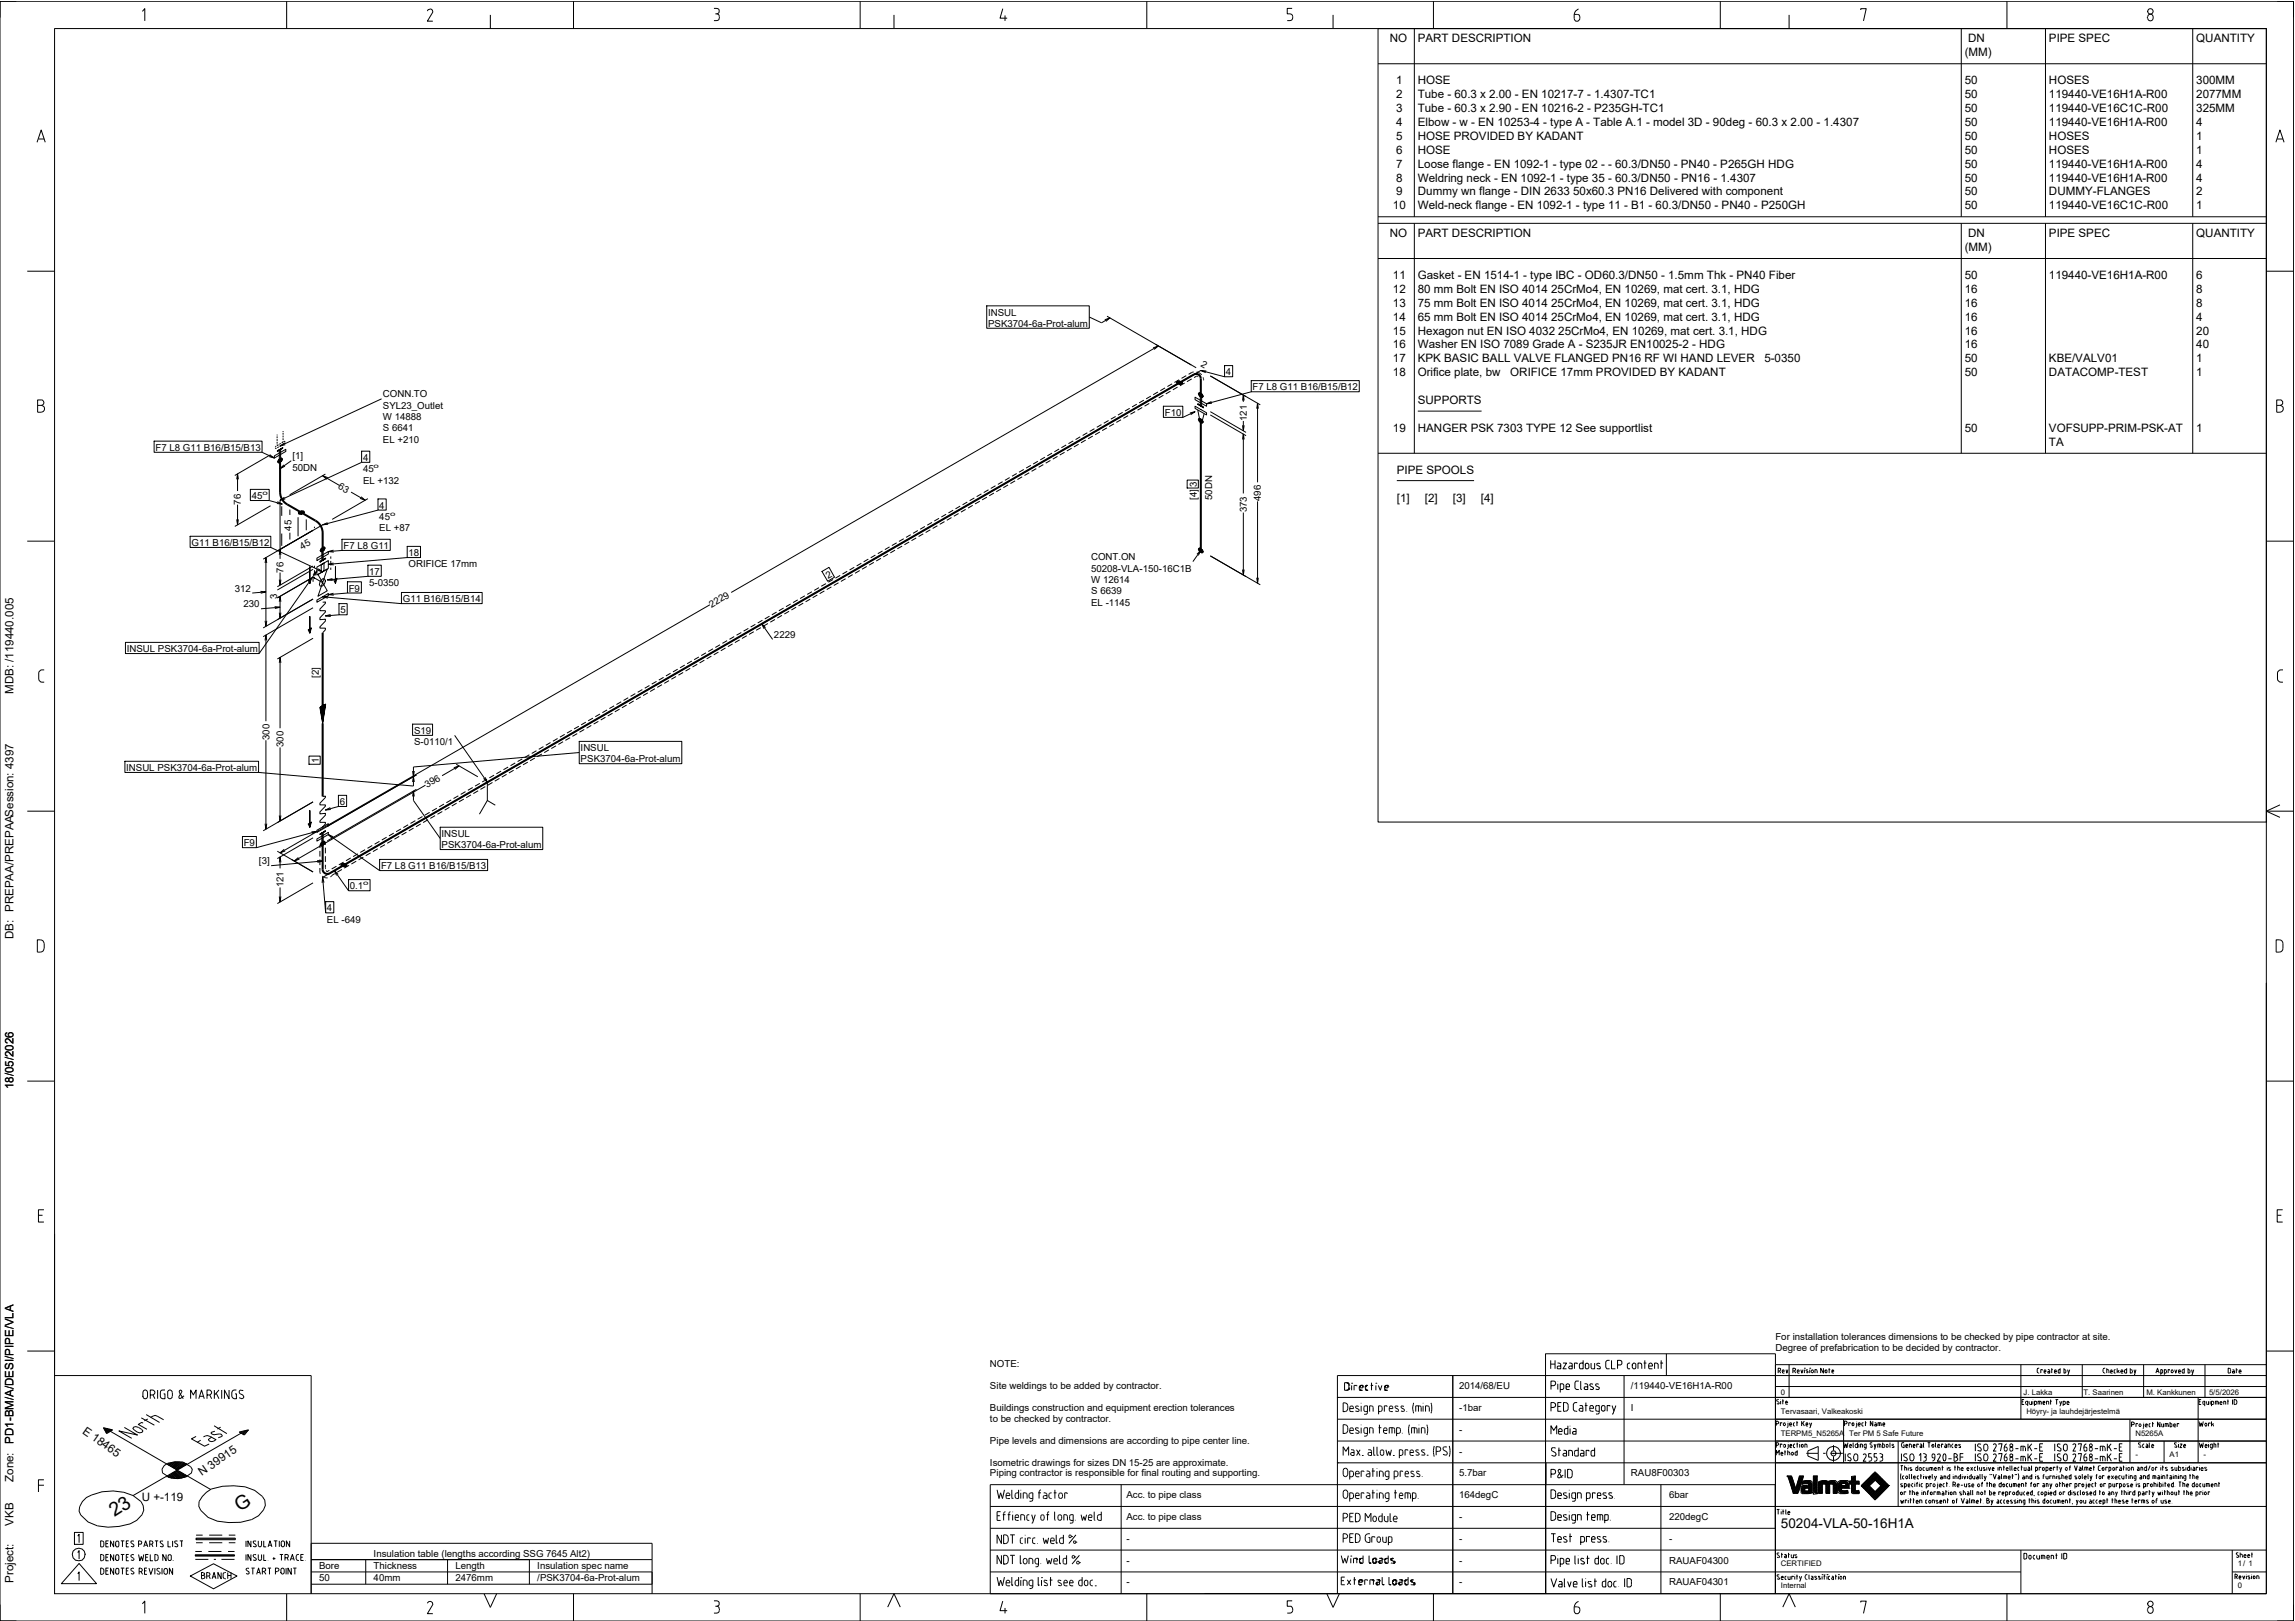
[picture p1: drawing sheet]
<svg xmlns="http://www.w3.org/2000/svg" width="841mm" height="594mm" viewBox="0 0 841 594" stroke-linecap="round" stroke-linejoin="round" font-family="sans-serif">
<defs><g id="words">
<g font-size="7.1">
<text x="42" y="556" transform="rotate(-33 42 556)">23</text>
<text x="87.9" y="554" transform="rotate(-33 87.9 554)">G</text>
</g>
<text font-size="5" x="652.6" y="560">50204-VLA-50-16H1A</text>
<g font-size="4.3">
<text x="5" y="254.2" transform="rotate(-90 5 254.2)">MDB: /119440.005</text>
<text x="5" y="344.2" transform="rotate(-90 5 344.2)">DB: PREPAA/PREPAASession: 4397</text>
<text x="5" y="399.1" transform="rotate(-90 5 399.1)">18/05/2026</text>
<text x="5" y="529" transform="rotate(-90 5 529)">PD1-BM/A/DESI/PIPE/VLA</text>
<text x="5" y="543" transform="rotate(-90 5 543)">Zone:</text>
<text x="5" y="559" transform="rotate(-90 5 559)">VKB</text>
<text x="5" y="580" transform="rotate(-90 5 580)">Project:</text>
</g>
<g font-size="4.2">
<text x="509.3" y="15.5">NO</text>
<text x="519.6" y="15.5">PART DESCRIPTION</text>
<text x="721.2" y="15.5">DN</text>
<text x="750.8" y="15.5">PIPE SPEC</text>
<text x="804.8" y="15.5">QUANTITY</text>
<text x="720" y="20.5">(MM)</text>
<text x="511.6" y="30.8">1</text>
<text x="511.6" y="35.9">2</text>
<text x="519.6" y="30.8">HOSE</text>
<text x="519.6" y="35.9">Tube - 60.3 x 2.00 - EN 10217-7 - 1.4307-TC1</text>
<text x="720" y="30.8">50</text>
<text x="720" y="35.9">50</text>
<text x="750.8" y="30.8">HOSES</text>
<text x="750.8" y="35.9">119440-VE16H1A-R00</text>
<text x="804.8" y="30.8">300MM</text>
<text x="804.8" y="35.9">2077MM</text>
<text x="511.6" y="41">3</text>
<text x="519.6" y="41">Tube - 60.3 x 2.90 - EN 10216-2 - P235GH-TC1</text>
<text x="720" y="41">50</text>
<text x="750.8" y="41">119440-VE16C1C-R00</text>
<text x="804.8" y="41">325MM</text>
<text x="511.6" y="46.1">4</text>
<text x="519.6" y="46.1">Elbow - w - EN 10253-4 - type A - Table A.1 - model 3D - 90deg - 60.3 x 2.00 - 1.4307</text>
<text x="720" y="46.1">50</text>
<text x="750.8" y="46.1">119440-VE16H1A-R00</text>
<text x="804.8" y="46.1">4</text>
<text x="511.6" y="51.2">5</text>
<text x="519.6" y="51.2">HOSE PROVIDED BY KADANT</text>
<text x="720" y="51.2">50</text>
<text x="750.8" y="51.2">HOSES</text>
<text x="804.8" y="51.2">1</text>
<text x="511.6" y="56.3">6</text>
<text x="519.6" y="56.3">HOSE</text>
<text x="720" y="56.3">50</text>
<text x="750.8" y="56.3">HOSES</text>
<text x="804.8" y="56.3">1</text>
<text x="511.6" y="61.4">7</text>
<text x="519.6" y="61.4">Loose flange - EN 1092-1 - type 02 - - 60.3/DN50 - PN40 - P265GH HDG</text>
<text x="720" y="61.4">50</text>
<text x="750.8" y="61.4">119440-VE16H1A-R00</text>
<text x="804.8" y="61.4">4</text>
<text x="511.6" y="66.5">8</text>
<text x="511.6" y="71.6">9</text>
<text x="519.6" y="66.5">Weldring neck - EN 1092-1 - type 35 - 60.3/DN50 - PN16 - 1.4307</text>
<text x="519.6" y="71.6">Dummy wn flange - DIN 2633</text>
<text x="576.5" y="71.6">50x60.3 PN16 Delivered with component</text>
<text x="720" y="66.5">50</text>
<text x="720" y="71.6">50</text>
<text x="750.8" y="66.5">119440-VE16H1A-R00</text>
<text x="750.8" y="71.6">DUMMY-FLANGES</text>
<text x="804.8" y="66.5">4</text>
<text x="804.8" y="71.6">2</text>
<text x="510.4" y="76.7">10</text>
<text x="519.6" y="76.7">Weld-neck flange - EN 1092-1 - type 11 - B1 - 60.3/DN50 - PN40 - P250GH</text>
<text x="720" y="76.7">50</text>
<text x="750.8" y="76.7">119440-VE16C1C-R00</text>
<text x="804.8" y="76.7">1</text>
<text x="509.3" y="86.9">NO</text>
<text x="519.6" y="86.9">PART DESCRIPTION</text>
<text x="721.2" y="86.9">DN</text>
<text x="750.8" y="86.9">PIPE SPEC</text>
<text x="804.8" y="86.9">QUANTITY</text>
<text x="720" y="91.9">(MM)</text>
<text x="510.4" y="102.2">11</text>
<text x="510.4" y="107.3">12</text>
<text x="519.6" y="102.2">Gasket - EN 1514-1 - type IBC - OD60.3/DN50 - 1.5mm Thk - PN40 Fiber</text>
<text x="519.6" y="107.3">80 mm Bolt EN ISO 4014</text>
<text x="568.4" y="107.3">25CrMo4, EN 10269, mat cert. 3.1, HDG</text>
<text x="720" y="102.2">50</text>
<text x="720" y="107.3">16</text>
<text x="750.8" y="102.2">119440-VE16H1A-R00</text>
<text x="804.8" y="102.2">6</text>
<text x="804.8" y="107.3">8</text>
<text x="510.4" y="112.4">13</text>
<text x="519.6" y="112.4">75 mm Bolt EN ISO 4014</text>
<text x="568.4" y="112.4">25CrMo4, EN 10269, mat cert. 3.1, HDG</text>
<text x="720" y="112.4">16</text>
<text x="804.8" y="112.4">8</text>
<text x="510.4" y="117.5">14</text>
<text x="519.6" y="117.5">65 mm Bolt EN ISO 4014</text>
<text x="568.4" y="117.5">25CrMo4, EN 10269, mat cert. 3.1, HDG</text>
<text x="720" y="117.5">16</text>
<text x="804.8" y="117.5">4</text>
<text x="510.4" y="122.6">15</text>
<text x="519.6" y="122.6">Hexagon nut EN ISO 4032</text>
<text x="571" y="122.6">25CrMo4, EN 10269, mat cert. 3.1, HDG</text>
<text x="720" y="122.6">16</text>
<text x="804.8" y="122.6">20</text>
<text x="510.4" y="127.7">16</text>
<text x="519.6" y="127.7">Washer EN ISO 7089 Grade A - S235JR EN10025-2 - HDG</text>
<text x="720" y="127.7">16</text>
<text x="804.8" y="127.7">40</text>
<text x="510.4" y="132.8">17</text>
<text x="510.4" y="137.9">18</text>
<text x="519.6" y="132.8">KPK BASIC BALL VALVE FLANGED PN16 RF WI HAND LEVER</text>
<text x="519.6" y="137.9">Orifice plate, bw</text>
<text x="553.4" y="137.9">ORIFICE 17mm PROVIDED BY KADANT</text>
<text x="646.6" y="132.8">5-0350</text>
<text x="720" y="132.8">50</text>
<text x="720" y="137.9">50</text>
<text x="750.8" y="132.8">KBE/VALV01</text>
<text x="750.8" y="137.9">DATACOMP-TEST</text>
<text x="804.8" y="132.8">1</text>
<text x="804.8" y="137.9">1</text>
<text x="519.6" y="148.1">SUPPORTS</text>
<text x="510.4" y="158.3">19</text>
<text x="519.6" y="158.3">HANGER PSK 7303 TYPE 12 See supportlist</text>
<text x="720" y="158.3">50</text>
<text x="750.8" y="158.3">VOFSUPP-PRIM-PSK-AT</text>
<text x="804.8" y="158.3">1</text>
<text x="750.8" y="163.3">TA</text>
<text x="511.9" y="173.6">PIPE SPOOLS</text>
<text x="511.9" y="183.8">[1]</text>
<text x="522.1" y="183.8">[2]</text>
<text x="532.4" y="183.8">[3]</text>
<text x="542.7" y="183.8">[4]</text>
<text x="30" y="525" transform="rotate(35 30 525)">E 18465</text>
<text x="74" y="541" transform="rotate(-35 74 541)">N 39915</text>
<text x="52" y="550">U +-119</text>
</g>
<g font-size="3.5">
<text x="362.1" y="115.7">INSUL</text>
<text x="362.1" y="119.8">PSK3704-6a-Prot-alum</text>
<text x="439.8" y="134" transform="rotate(30 439.8 134)">2</text>
<text x="449.2" y="137.6">4</text>
<text x="459" y="143">F7 L8 G11 B16/B15/B12</text>
<text x="140.3" y="145.6">CONN.TO</text>
<text x="140.3" y="149.8">SYL23_Outlet</text>
<text x="140.3" y="153.9">W 14888</text>
<text x="426.8" y="152.4">F10</text>
<text x="456.8" y="154.2" transform="rotate(-90 456.8 154.2)">121</text>
<text x="140.3" y="158.1">S 6641</text>
<text x="57" y="165.2">F7 L8 G11 B16/B15/B13</text>
<text x="140.3" y="162.3">EL +210</text>
<text x="107.2" y="168.3">[1]</text>
<text x="107.2" y="172.5">50DN</text>
<text x="133" y="168.9">4</text>
<text x="133" y="173.1">45</text>
<text x="123.7" y="178.9" transform="rotate(30 123.7 178.9)">63</text>
<text x="133" y="177.3">EL +132</text>
<text x="438.6" y="178.3" transform="rotate(-90 438.6 178.3)">3</text>
<text x="88.3" y="184.9" transform="rotate(-90 88.3 184.9)">76</text>
<text x="92.2" y="182.9">45</text>
<text x="438.6" y="183.3" transform="rotate(-90 438.6 183.3)">[4]</text>
<text x="444.2" y="183.3" transform="rotate(-90 444.2 183.3)">50DN</text>
<text x="462.1" y="183.6" transform="rotate(-90 462.1 183.6)">496</text>
<text x="139" y="186.4">4</text>
<text x="139" y="190.6">45</text>
<text x="456.8" y="187.8" transform="rotate(-90 456.8 187.8)">373</text>
<text x="106.8" y="194.4" transform="rotate(-90 106.8 194.4)">45</text>
<text x="139" y="194.7">EL +87</text>
<text x="70.2" y="200.1">G11 B16/B15/B12</text>
<text x="110.7" y="201.5" transform="rotate(-30 110.7 201.5)">45</text>
<text x="125.8" y="201.2">F7 L8 G11</text>
<text x="149.7" y="203.8">18</text>
<text x="103.9" y="209.8" transform="rotate(-90 103.9 209.8)">76</text>
<text x="149.7" y="207.9">ORIFICE 17mm</text>
<text x="399.8" y="205.3">CONT.ON</text>
<text x="399.8" y="209.5">50208-VLA-150-16C1B</text>
<text x="135.3" y="210.7">17</text>
<text x="135.3" y="214.9">5-0350</text>
<text x="303.5" y="212.3" transform="rotate(-30 303.5 212.3)">2</text>
<text x="399.8" y="213.6">W 12614</text>
<text x="86" y="216.8">312</text>
<text x="101.6" y="219.4" transform="rotate(-90 101.6 219.4)">3</text>
<text x="127.8" y="216.8">F9</text>
<text x="147.6" y="220.7">G11 B16/B15/B14</text>
<text x="399.8" y="217.8">S 6639</text>
<text x="399.8" y="221.9">EL -1145</text>
<text x="89.2" y="222.6">230</text>
<text x="124.7" y="224.8">5</text>
<text x="260.8" y="222.7" transform="rotate(-30 260.8 222.7)">2229</text>
<text x="283.6" y="233.8">2229</text>
<text x="46.4" y="239">INSUL PSK3704-6a-Prot-alum</text>
<text x="116.8" y="248.5" transform="rotate(-90 116.8 248.5)">[2]</text>
<text x="151.7" y="268.9">S19</text>
<text x="98.7" y="271.2" transform="rotate(-90 98.7 271.2)">300</text>
<text x="103.9" y="273.8" transform="rotate(-90 103.9 273.8)">300</text>
<text x="151.7" y="273.1">S-0110/1</text>
<text x="212.8" y="275.2">INSUL</text>
<text x="116.8" y="279.5" transform="rotate(-90 116.8 279.5)">1</text>
<text x="212.8" y="279.4">PSK3704-6a-Prot-alum</text>
<text x="46.2" y="282.5">INSUL PSK3704-6a-Prot-alum</text>
<text x="156.5" y="288.8" transform="rotate(-30 156.5 288.8)">396</text>
<text x="124.5" y="295">6</text>
<text x="89.3" y="310.1">F9</text>
<text x="161.8" y="306.7">INSUL</text>
<text x="161.8" y="310.9">PSK3704-6a-Prot-alum</text>
<text x="94.9" y="316.7">[3]</text>
<text x="139.6" y="318.5">F7 L8 G11 B16/B15/B13</text>
<text x="103.9" y="325.2" transform="rotate(-90 103.9 325.2)">121</text>
<text x="128.2" y="325.9">0.1</text>
<text x="119.8" y="334">4</text>
<text x="119.8" y="338.1">EL -649</text>
<text x="650.6" y="491.1">For installation tolerances dimensions to be checked by pipe contractor at site.</text>
<text x="650.6" y="495.1">Degree of prefabrication to be decided by contractor.</text>
<text x="362.8" y="501">NOTE:</text>
<text x="362.8" y="509">Site weldings to be added by contractor.</text>
<text x="534.7" y="509">2014/68/EU</text>
<text x="597.6" y="509">/119440-VE16H1A-R00</text>
<text x="362.8" y="517">Buildings construction and equipment erection tolerances</text>
<text x="362.8" y="521">to be checked by contractor.</text>
<text x="534.7" y="517">-1bar</text>
<text x="597.6" y="517">I</text>
<text x="534.7" y="525">-</text>
<text x="362.8" y="529">Pipe levels and dimensions are according to pipe center line.</text>
<text x="534.7" y="533">-</text>
<text x="362.8" y="537">Isometric drawings for sizes DN 15-25 are approximate.</text>
<text x="362.8" y="541">Piping contractor is responsible for final routing and supporting.</text>
<text x="534.7" y="541">5.7bar</text>
<text x="597.6" y="541">RAU8F00303</text>
<text x="412.7" y="549">Acc. to pipe class</text>
<text x="534.7" y="549">164degC</text>
<text x="611.6" y="549">6bar</text>
<text x="412.7" y="557">Acc. to pipe class</text>
<text x="534.7" y="557">-</text>
<text x="611.6" y="557">220degC</text>
<text x="412.7" y="565">-</text>
<text x="534.7" y="565">-</text>
<text x="611.6" y="565">-</text>
<text x="116.9" y="575">Bore</text>
<text x="136.9" y="570.5">Insulation table (lengths according SSG 7645 Alt2)</text>
<text x="136.9" y="575">Thickness</text>
<text x="166.9" y="575">Length</text>
<text x="196.9" y="575">Insulation spec name</text>
<text x="412.7" y="573">-</text>
<text x="534.7" y="573">-</text>
<text x="611.6" y="573">RAUAF04300</text>
<text x="116.9" y="579.5">50</text>
<text x="136.9" y="579.5">40mm</text>
<text x="166.9" y="579.5">2476mm</text>
<text x="196.9" y="579.5">/PSK3704-6a-Prot-alum</text>
<text x="412.7" y="581">-</text>
<text x="534.7" y="581">-</text>
<text x="611.6" y="581">RAUAF04301</text>
</g>
<g font-size="2.8">
<text x="652.6" y="511">0</text>
<text x="741.6" y="511">J. Lakka</text>
<text x="763.5" y="511">T. Saarinen</text>
<text x="786.5" y="511">M. Kankkunen</text>
<text x="809.5" y="511">5/5/2026</text>
<text x="652.6" y="518">Tervasaari, Valkeakoski</text>
<text x="742.6" y="518">Höyry- ja lauhdejärjestelmä</text>
<text x="652.6" y="526">TERPM5_N5265A</text>
<text x="677.6" y="526">Ter PM 5 Safe Future</text>
<text x="782.5" y="526">N5265A</text>
<text x="782.5" y="534">-</text>
<text x="795" y="534">A1</text>
<text x="807.5" y="534">-</text>
<text x="652.6" y="574">CERTIFIED</text>
<text x="820" y="574">1/ 1</text>
<text x="652.6" y="582">Internal</text>
<text x="820" y="582">0</text>
</g>
<g font-size="2.3">
<text x="136.9" y="171.4">o</text>
<text x="96.2" y="181.2">o</text>
<text x="143" y="188.9">o</text>
<text x="133.1" y="324.2">o</text>
</g>
</g></defs>
<g fill="none" stroke="#000" stroke-width=".37">
<path d="M0 .5h840.5v593.5h-840.5zM6 .5h-6v6M20 10.5h810.5v573.5h-810.5zM52.2 4.2l.9-1v4.5M105 .5v10M157.6 3.4l-.8 .3-.2 .4M157.6 3.3a.96 .96 0 0 1 .8 1.5l-1.8 3h2M179.7 5.5v5M210.2 .5v10M261.6 3.1h1a1.03 1.03 0 0 1 .9 1.2 1.03 1.03 0 0 1-1.4 .8M262.6 5.1a.82 .82 0 0 1 .9 1M263.5 6.6a.82 .82 0 0 1-.9 1h-1"/>
<path d="M263.6 6.1v.5M315.2 .5v10M327.6 5.5v5M367.5 3.2l-1 3.5h2.6M368.3 5.7v2M420.2 .5v10M473.5 3.1h-1.8v2h1a1.26 1.26 0 0 1 1 1.2 1.26 1.26 0 0 1-1 1.3h-1M488.5 5.5v5M505 10.5h325.5v290.7h-325.5zM505 10.5h325.5M518.3 10.5v68.9M525.3 .5v10"/>
<path d="M576.9 5.3v1.5a1.08 1.08 0 0 0 1.3 .9 1.08 1.08 0 0 0 .7-1.4 .84 .84 0 0 0-.9-1M576.9 5.3h1M578.4 3.3a2.45 2.45 0 0 0-1.5 2.1M630.4 .5v10M655.6 5.5v5M681.9 3.7v-.5h2l-1 4.5M718.7 10.5v68.9M735.4 .5v10M749.6 10.5v68.9M786.9 6.2v.5M787 6.2a1.1 1.1 0 0 1 1.6-.9 1.1 1.1 0 0 1 .3 1.8 .99 .99 0 0 1-1.1 .5 .99 .99 0 0 1-.8-.9M803.5 10.5v68.9"/>
<path d="M834.5 .5h6v6M505 23.4h325.5M13.6 52.1l1.5-4.5 1.5 4.5M14.1 50.9h2.1M834 52.1l1.5-4.5 1.5 4.5M834.5 50.9h2.1M505 79.4h325.5M10 99.4h10M505 81.8h325.5M505 94.7h325.5M518.3 81.8v84.3M718.7 81.8v84.3"/>
<path d="M749.6 81.8v84.3M803.5 81.8v84.3M830.5 99.4h10M361.6 112.1h37.6v8.2h-37.6zM399.2 116.2l4.5 2.1 3-1.8M404.8 117.2l1.9-.7-1.4 1.3M405.7 115.9l32.6 18.9M422.6 127.5l1.9-.7-1.6 1.3M424.5 126.8l-156.6 90.3M431.3 139.8l.9-.2 1.1 .7-.2 .4-.9 .2-1.1-.6zM432.1 139.2l-1.7 1M434.7 137.7l-1.7 1"/>
<path d="M436.4 136.7l-.8 .5M436.7 138.9l-1.7 1M437.4 136.3l-1 .4M438.5 136.3l1 .4 .8 .7M438.5 137.8h.1M438.7 137.8l-1.1 .6M438.7 137.8h.1M438.8 137.8v.1M438.8 137.9h.1M438.9 137.9l.1 .1M438.9 137.9v.1M439 138v.2"/>
<path d="M440 135.8h.1M440 135.8l-321.8 185.7 1.1 13M440 135.8l8.7 2.3M440.9 138.3l.2 1.1M442 136l-2-.2 1.8 .8M443.5 137.8l18.3 10.5M448.7 134h3v4.1h-3zM458.5 139.5h39.6v4.1h-39.6zM13.8 146.6h1.3a1 1 0 0 1 1 1 1 1 0 0 1-1 .9 1.25 1.25 0 0 1 1.2 1.3 1.25 1.25 0 0 1-1.2 1.3h-1.3zM13.8 148.5h1.3M101.5 159.2v.4M101.5 159.9v.7"/>
<path d="M103.7 157.9v.4M103.7 158.6v.7M103.7 159.6v.7M139.8 146.1l-37.2 17.3M398.4 158.6l-1.7 1M400.5 159.8l-1.8 1M401 157.1l-1.7 1M403 158.3l-1.7 1M403.6 155.6l-1.7 1M405.6 156.8l-1.7 1M406.2 154.1l-1.7 1M408.2 155.3l-1.7 1"/>
<path d="M408.8 152.6l-1.7 1M410.8 153.8l-1.7 1M411.4 151.1l-1.7 1M413.4 152.3l-1.7 1M414 149.6l-1.7 1M416 150.8l-1.7 1M416.6 148.1l-1.7 1M418.6 149.3l-1.7 1M419.2 146.6l-1.8 1M421.1 147.8l-1.7 1M421.7 145.1l-1.7 1M423.7 146.3l-1.7 1"/>
<path d="M424.3 143.6l-1.7 1M426.3 148.9h7.1v4.1h-7.1zM426.3 144.8l-1.7 1M426.9 142.2l-1.7 1M428.9 143.4l-1.7 1M429.5 140.7l-1.7 .9M431.5 141.8l-1.7 1M434.1 140.4l-1.7 1M436 151.3l1.9-.4-1.6 1.1M437.9 145.6l4.2 2.4v.9l-4.2-2.4zM437.9 148.9l4.2 2.4v.8l-4.2-2.5zM437.9 150.9l-4.5 2.1"/>
<path d="M438.9 148.1l2.1 1.3v-.2l-2.1-1.1 2.1 1.3M438.9 150.3l.7 3.5 .9 .6 .7-2.8M438.9 148l2.1 1.2M439.1 144.3l.4-.4 1 .6 .4 .8-.4 .4-1-.7zM439.1 153.6l.4-.3 1 .5 .4 .8-.4 .4-1-.5zM439.8 144.7v4.1M440 144.8v4.1M440.3 144.9v4.1M443.5 150.9l13.1 7.5M443.5 152.1l13.1 7.6M443.9 147.1l-1.8 .9 2-.2M455.3 146.8l.3-2 .3 2"/>
<path d="M455.3 155.8l.3 2 .3-2M455.6 144.8v2.4M455.6 154.3v3.5M455.6 159v21.8M458.5 143.6l-16.4 4.4M460.5 149.8l.3-2 .3 2M460.8 147.8v28.9M519.6 150.6h23.3M834.3 146.6h1.2a1 1 0 0 1 1 1 1 1 0 0 1-1 .9 1.25 1.25 0 0 1 1.2 1.3 1.25 1.25 0 0 1-1.2 1.3h-1.2zM834.3 148.5h1.2M56.5 161.6h39.5v4.1h-39.5zM86.7 175.6l.3-2 .4 2"/>
<path d="M87 173.6v6.3M91.7 179.3h6.9v4.1h-6.9zM96 165.7l4.5 2.1M98.9 166.7l1.6 1.1-1.9-.5M99.1 166.6l-13.1 7.6M100.5 167l4.2-2.4v.8l-4.2 2.4zM100.9 164.2v.2l.4-.2M101.2 163.5l-.3 .4M101.5 162.9v.4l.6-.3M101.5 160.9v.7M101.5 161.9v.7M102.1 168.4l1-.6 .4 .4-.4 .8-1 .6-.4-.4z"/>
<path d="M102.2 163.7l-.6 .4M102.3 164.7v4.1M102.6 164.6v4.1M102.8 164.5v4.1M102.9 162.5l-.6 .3M103 163.3l-.6 .3M103.6 164.1l-2 1.3 2-1.3-2 1.1M103.6 164.2l-2 1.2M103.7 160.6v.7M103.7 161.6v.4M103.8 162l-.6 .3M103.8 162.8l-.5 .3"/>
<path d="M104 170.3l-1.4 1.4 1.8-.9M104 161.9l.4-.3v.3M104.2 162.3l-1.6 1.1 1.9-.4M104.4 162.2l-.3 .4M106.7 168.8l-4.1 2.9M118.2 174.3l6.1 3.5M119.2 173.7l-13.1 7.6M120.1 175l-1.9-.7 1.5 1.3M132.5 165.3h3v4.1h-3zM132.5 169.4l-29.9 13.9v21.5M362.2 179.5l-1.7 1M364.8 178l-1.7 1"/>
<path d="M366.8 179.2l-1.7 1M367.4 176.5l-1.7 1M369.4 177.7l-1.7 1M370 175l-1.7 1M372 176.2l-1.7 1M372.6 173.5l-1.7 1M374.6 174.7l-1.8 1M375.2 172l-1.8 1M377.2 173.2l-1.8 1M377.8 170.5l-1.8 1M379.7 171.7l-1.7 1M380.3 169l-1.7 1"/>
<path d="M382.3 170.2l-1.7 1M382.9 167.5l-1.7 1M384.9 168.7l-1.7 1M385.5 166l-1.7 1M387.5 167.2l-1.7 1M388.1 164.5l-1.7 1.1M390.1 165.7l-1.7 1M390.7 163.1l-1.7 1M392.7 164.3l-1.7 1M393.3 161.6l-1.8 1M395.3 162.8l-1.8 1M395.9 160.1l-1.8 1"/>
<path d="M397.9 161.3l-1.8 1M435 175.9h4.1v2.9h-4.1zM455.3 161l.3-2 .3 2M505 166.1h325.5M511.9 176.1h28.3M10 198.3h10M69.7 196.5h29.5v4.1h-29.5zM86.7 190.3l.3 2 .4-2M87 184.9v7.4M98.6 183.4l4.8 1.3M99.1 185.3l-13.1 7.6M101.6 183.8l1.8 .9-2-.2"/>
<path d="M103.2 185.5v3.5M103.2 195.5v4.5M104.2 182.2l-1.6 1.1 1.9-.5M106.2 186.7v2M106.2 195.2v2.5M109.2 189.5v7M109.3 187.8l1.1-.6 .9 .1 .2 .5-1.1 .6-.9-.1zM112.2 190.3v4M114.7 194.3l-18.3 10.6M115.2 193v.5M120 191.5l-1.8 .8 2-.2M125.3 197.6h17.7v4.1h-17.7z"/>
<path d="M128.6 180.3l5.2 3M132.3 182l1.5 1.3-1.9-.7M134.8 182.7l-13.1 7.6M138.5 182.8h3v4.1h-3zM138.5 186.9l-20.3 5.4-15.6 9M328.6 198.9l-1.8 1M331.2 197.4l-1.8 1M333.1 198.6l-1.7 1M333.7 195.9l-1.7 1M335.7 197.1l-1.7 1M336.3 194.4l-1.7 1M338.3 195.6l-1.7 1"/>
<path d="M338.9 192.9l-1.7 1M340.9 194.1l-1.7 1M341.5 191.4l-1.7 1M343.5 192.7l-1.7 .9M344.1 189.9l-1.7 1M346.1 191.1l-1.7 1M346.7 188.5l-1.7 1M348.7 189.7l-1.7 1M349.3 187l-1.8 1M351.3 188.2l-1.8 1M351.9 185.5l-1.8 1M353.9 186.7l-1.8 1"/>
<path d="M354.5 184l-1.8 1M356.5 185.2l-1.8 1M357 182.5l-1.7 1M359 183.7l-1.7 1M359.6 181l-1.7 1M361.6 182.2l-1.7 1M364.2 180.7l-1.7 1M455.6 187.8v22.9M460.8 183.7v30M830.5 198.3h10M95.4 216.7l2 .2-1.9 .5M97.1 206.3l.3-2 .4 2"/>
<path d="M97.4 204.3v25.2M97.4 216.9l-5 .4M99.2 200.6l19 8.9M102.3 203.3l.3-2 .3 2M102.3 212.4l.3 2 .3-2M102.6 209.8v4.6M102.6 218.5v8M113.5 207.7v6.1l-.6-1.2 1.2-.7-.6 1.9zM114.7 210.6l1.4-1.4-.8 1.8M114.7 213.2v-1.7l3.5 2M114.7 207.4l-13.1 7.6M114.7 208.6l-13.1 7.6"/>
<path d="M114.7 211.5l-13.1 7.6M114.7 219.5l-18.3 10.6M115.2 207.3v.8M115.2 208.9v1.7M115.2 211.4v.8M116.1 204.5l4.2-2.4v.9l-4.2 2.4zM116.1 207.8l2.6-1.5v2.9l-1 .6v-2.9l2.6-1.5v2.9l-4.2 2.4zM116.1 219.9l4.2-2.4v.8l-4.2 2.4zM116.1 209.2l-21.1 30.3M116.5 210.5l3.4 6-3.4 2 3.4-10zM116.6 208.4l1.6 1.1-1.9-.5M117.7 201l1-.6 .4 .4-.4 .8-1 .6-.4-.4z"/>
<path d="M117.9 201.4v4.1M118.2 212.1h.7a1.8 1.8 0 0 1-1.6 2.7l-.3-.6 .3-1.2zM118.2 201.3v4.1M118.2 218.7l28.9 2.5M118.4 201.2v4.1M119.3 204.7l-2.1 1.3v-.3l2.1-1-2.1 1.3M119.3 204.5l-2.1 1.2M120.2 218.5l-2 .2 1.9 .5M121.2 203.9v.8M121.2 205.5v1.7M121.2 208v.8M121.8 212l-1.9 .5 2 .2"/>
<path d="M122.2 201.6l-1.9 .5 2 .2M122.2 206.3l-1.9 .5 2 .2M122.2 217.4l-1.9 .5 2 .2M122.9 207.7v6.1l-.6-1.2 1.2-.7-.6 1.9zM125.3 201.7l-5 .4M127.3 213.2h5.1v4.1h-5.1zM127.3 217.3l-7 .6M134.8 207.1h4.9v4.1h-4.9zM134.8 211.2l-14.9 1.3M147.1 217.1h29.6v4.1h-29.6zM149.2 200.2h4.9v4.1h-4.9zM149.2 204.3l-28.9 2.5"/>
<path d="M292.3 219.8l-1.7 1M294.9 218.3l-1.7 1M296.9 219.5l-1.7 1M297.5 216.8l-1.7 1M299.5 218l-1.7 1M300.1 215.3l-1.7 1M301.2 209.4l2.6-1.5 2 3.6-2.5 1.5zM302.1 216.5l-1.7 1M302.7 213.9l-1.7 .9M304.7 215.1l-1.7 .9M305.3 212.3l-1.8 1M307.3 213.5l-1.8 1"/>
<path d="M307.9 210.9l-1.8 1M309.9 212.1l-1.8 1M310.5 209.4l-1.8 1M312.5 210.6l-1.8 1M313 207.9l-1.7 1M315 209.1l-1.7 1M315.6 206.4l-1.7 1M317.6 207.6l-1.7 1M318.2 204.9l-1.7 1M320.2 206.1l-1.7 1M320.8 203.4l-1.7 1M322.8 204.6l-1.7 1"/>
<path d="M323.4 201.9l-1.7 1M325.4 203.1l-1.7 1M326 200.4l-1.7 1M328 201.6l-1.7 1M330.6 200.1l-1.8 1M438.6 203.1l1.4-1.4-.9 1.8M439.5 200.8l1 .6 .4 .8-.4 .4-1-.6-.4-.8zM440 201.7l-2.9 4.1M443.5 203.7l18.3 10.6M455.3 208.7l.3 2 .3-2M460.5 211.7l.3 2 .3-2M46 235.4h49v4.1h-49z"/>
<path d="M97.1 227.5l.3 2 .4-2M97.1 234.7l.3-2 .4 2M97.4 232.7v31.6M100.6 222.3l2 .2-1.9 .5M102.3 220.5l.3-2 .3 2M102.3 224.5l.3 2 .3-2M102.6 222.5l-7 .6M113.5 225.9v6.1l-.6-1.2 1.2-.7-.6 1.9zM114.7 233.9l-13.1 7.6M114.7 222.7l-18.3 10.6M118.2 220.7l1-.1v.5l-2 2.1v.6h2v.5l-2 2.1v.7l2-.2v.7l-2 2.1v.5h2v.6l-1 1.1M121.1 225.2l-1.9 .5 2 .2"/>
<path d="M124.2 221.2h3v4.1h-3zM124.2 225.3l-5 .4M258.7 239.2l-1.7 1M260.1 221.6l-157.5 90.9M261.3 237.7l-1.8 1M263.3 239l-1.7 .9M263.9 236.3l-1.8 1M265.9 237.4l-1.8 1.1M266.5 234.8l-1.8 1M268.5 236l-1.8 1M269 233.3l-1.7 1M271 234.5l-1.7 1"/>
<path d="M271.6 231.8l-1.7 1M273.6 233l-1.7 1M274.2 230.3l-1.7 1M276.2 231.5l-1.7 1M276.8 228.8l-1.7 1M278.8 230l-1.7 1M279.1 228.6l4 5.7M279.4 227.3l-1.7 1M280.5 230l-1.4-1.4 .8 1.8M281.4 228.5l-1.7 1M282 225.8l-1.7 1M284 227l-1.7 1"/>
<path d="M284.6 224.3l-1.7 1M286.6 225.5l-1.8 1M287.1 222.8l-1.7 1M289.1 224l-1.7 1M289.7 221.3l-1.7 1M291.7 222.5l-1.7 1M294.3 221l-1.7 1M16.2 245.5a1.56 1.56 0 0 0-1.9 .7v3.1a1.56 1.56 0 0 0 1.9 .7M102.3 242.9l.3-2 .3 2M102.6 240.9v26M118.2 258.7l1.1-.6-1.1 7-1-5.8 2-1.2-1 6.4-.9-5.3 1.7-1-.8 5.6-.8-4.7 1.5-.8-.7 4.9-.6-4.1 1.2-.7-.6 4.2-.5-3.6 .9-.5-.4 3.5-.3-3.1 .6-.4-.3 2.9-.2-2.6 .3-.2-.1 2.2-.1-2.1 .1 6.4M225 258.6l-1.7 1"/>
<path d="M227.1 259.8l-1.8 1M227.6 257.2l-1.7 1M229.6 258.4l-1.7 1M230.2 255.7l-1.7 1M232.2 256.9l-1.7 1M232.8 254.2l-1.7 1M234.8 255.4l-1.7 1M235.4 252.7l-1.7 1M237.4 253.9l-1.7 1M238 251.2l-1.7 1M240 252.4l-1.8 1M240.6 249.7l-1.8 1"/>
<path d="M242.6 250.9l-1.8 1M243.2 248.2l-1.8 1M245.1 249.4l-1.7 1M245.7 246.7l-1.7 1M247.7 247.9l-1.7 1M248.3 245.2l-1.7 1M250.3 246.4l-1.7 1M250.9 243.7l-1.7 1M252.9 244.9l-1.7 1M253.5 242.2l-1.7 1M255.5 243.4l-1.7 1M256.1 240.7l-1.7 1"/>
<path d="M258.1 241.9l-1.7 1M260.7 240.4l-1.7 1M836.6 245.5a1.5 1.5 0 0 0-2 1.1l.1 2.7a1.6 1.6 0 0 0 1.9 .7M45.8 279h48.9v4h-48.9zM97.4 271.3v32.5M102.6 273.9v26.9M113.2 277.1h4.1v3h-4.1zM151.2 265.3h7.3v4.2h-7.3zM166.6 269.5l12 17.2v6.6l2.9 1.7M188.8 279.6l-1.7 1M191.4 278.1l-1.7 1M193.4 279.3l-1.7 1"/>
<path d="M194 276.6l-1.7 1M196 277.8l-1.7 1M196.6 275.1l-1.7 1M198.6 276.3l-1.8 1M199.1 273.6l-1.7 1M201.1 274.8l-1.7 1M201.7 272.1l-1.7 1M203.7 273.3l-1.7 1M204.3 270.6l-1.7 1M206.3 271.8l-1.7 1M206.9 269.1l-1.7 1M208.9 270.3l-1.7 1"/>
<path d="M209.5 267.6l-1.7 1M211.5 268.8l-1.7 1M212.1 266.1l-1.7 1M212.3 271.7h37.5v8.2h-37.5zM212.3 275.8l-60.8 5.3v6.9l-56.8-5M214.1 267.3l-1.7 1M214.7 264.6l-1.7 1M216.7 265.8l-1.7 1M217.3 263.1l-1.7 1M219.3 264.4l-1.7 .9M219.9 261.6l-1.8 1M221.9 262.8l-1.8 1"/>
<path d="M222.5 260.2l-1.8 1M224.5 261.4l-1.8 1M10 297.2h10M102.3 298.8l.3 2 .3-2M113.5 297v6.1l-.6-1.2 1.2-.7-.6 1.9zM114.7 293.8l-18.3 10.6M118.2 291.8l1-.1v.5l-2 2.1v.6h2v.5l-2 2.1v.7l2-.2v.7l-2 2.1v.5h2v.6l-1 1.1M121 295.9l-1.8 .9 2-.2M124 291.4h3v4.1h-3zM124 295.5l-4.8 1.3M151.2 286.6l.3-2.1 .3 2.1M151.2 282.5l.3 2 .3-2"/>
<path d="M151.2 291.8l.3-1.9 .3 1.9M151.5 289.9v3.4l9.8 13.9M152.6 283.9l-32.7 18.9M152.6 289.2l-32.7 18.9M154.8 299.2l-1.8 1M155.9 287.7l-48.1 27.8M157.4 297.7l-1.7 1M159.4 298.9l-1.7 1M160.1 296.2l-1.8 1M162.1 297.4l-1.8 1M162.7 294.6l-1.7 1.1M164.7 295.8l-1.7 1.1"/>
<path d="M165.3 293.1l-1.7 1.1M166.3 281.3l1.9-.7-1.5 1.3M167.2 280.1l7.9 4.5M167.3 294.3l-1.7 1.1M168 291.6l-1.8 1M168.2 280.6l-6.2 3.7M170 292.8l-1.8 1M170.6 290.1l-1.8 1M172.6 291.3l-1.8 1M173.2 288.6l-1.8 1M175.2 289.8l-1.7 1M175.8 287.1l-1.7 1"/>
<path d="M177.8 284.8l.8 1.9-1.4-1.5M177.8 288.2l-1.7 1.1M178.5 285.6l-1.8 1M178.6 293.3l-2.9 5M180.5 286.7l-1.8 1.1M181 284l-1.7 1M183 285.2l-1.7 1M183.6 282.6l-1.7 1M185.6 283.8l-1.7 1M186.2 281.1l-1.7 1M188.2 282.3l-1.7 1M190.8 280.8l-1.7 1"/>
<path d="M830.5 297.2h10M830.5 297.2l5 2.3M835.5 294.9l-5 2.3M88.8 306.5h5.2v4.1h-5.2zM97.1 301.8l.3 2 .4-2M101.6 311.9l13.1 7.6-7.9-4.6M102.3 316l.3-2 .3 2M102.6 314v4.2M104.1 311.2l-1.5 1.3 1.9-.7M109.3 314.2l-1.5 1.3 1.9-.7M114.1 304.8l2-.2-1.8 .8M114.7 307l-13.1 7.6"/>
<path d="M116.1 304.2l4.2-2.4v.8l-4.2 2.4zM116.1 307.4l4.2-2.4v.8l-4.2 2.4zM116.1 304.6l-22.1 6M116.2 315.3l2 .2-1.9 .5M117.2 319.1l.2 1.1M117.2 309.7v1.1M117.2 311.8v2.1M117.2 314.9v2.1M117.2 318.1v1M117.7 308.8l1-.6 .4 .4-.4 .8-1 .6-.4-.4zM117.9 305.1v4.1M118.2 305v4.1"/>
<path d="M118.2 315.5l-18.9 1.7M118.4 304.9v4.1M119.2 304.4l-2 1.2M119.2 304.6l-2 1.2M119.2 308.5v1.1M119.2 310.6v2.1M119.2 313.7v2.1M119.2 316.9l.1 1.6M119.5 319l.3 .4M120.3 305.8l18.8 13.2M120.7 318.9l-.9 .5M122.1 306.6l-1.8-.8 1.4 1.4"/>
<path d="M122.5 319l5.2 7.4M123.3 317.4l-1.8 1M125.1 316.5l.9-.1 1.1 .6-.2 .5-.9 .1-1.1-.6zM125.3 318.6l-1.8 1M125.9 315.9l-1.7 1M127.9 317.1l-1.8 1M128.5 314.4l-1.7 1M130.5 315.6l-1.7 1M131.1 312.9l-1.7 1M133.2 314.1l-1.8 1M133.8 311.4l-1.8 1M135.8 312.5l-1.8 1.1"/>
<path d="M136.4 309.8l-1.7 1.1M138.4 311l-1.7 1.1M139.1 308.3l-1.8 1M139.1 314.9h39.6v4.1h-39.6zM141.1 309.5l-1.8 1M141.7 306.8l-1.8 1M143.7 308l-1.8 1M144.3 305.3l-1.8 1M146.3 306.5l-1.8 1M146.9 303.8l-1.7 1M148.9 305l-1.7 1M149.6 302.2l-1.8 1.1"/>
<path d="M151.6 303.4l-1.8 1.1M152.2 300.7l-1.8 1M154.2 301.9l-1.8 1.1M156.8 300.4l-1.8 1M161.3 303.1h37.6v8.2h-37.6zM102.3 328.5l.3 2 .3-2M102.6 325.2v5.3M114.7 323.5l-13.1 7.6M118.1 321l.9 .6 1.1 .1M118.7 323.4l-.5-1.9-.2 2M119.3 330.4h3v4.1h-3zM122.7 320.1l-1.6 1.2"/>
<path d="M123.9 320.4l-1.4-1.4 .8 1.8M127.7 322.3h7.9v4.1h-7.9zM13.7 344.4h1.1a1.4 1.4 0 0 1 1.4 1.3v1.8a1.4 1.4 0 0 1-1.4 1.4h-1.1zM834.1 344.4h1.1a1.36 1.36 0 0 1 1.4 1.3v1.8a1.36 1.36 0 0 1-1.4 1.4h-1.1zM830.5 360.2v139.9M10 396.2h10M830.5 396.2h10M14.1 445.3h1.5M16.1 443.3h-2v4.5h2M20 452.1v50M834.5 445.3h1.5M836.5 443.3h-2v4.5h2"/>
<path d="M10 495.1h10M568.3 498.5v3.1M568.3 499.9h1.5M569.8 498.5v3.1M570.7 499.5l.9 .1 .4 .4v1.6h-.8a.5 .5 0 0 1-.6-.5 .5 .5 0 0 1 .6-.5h.8M572.7 499.5h1.4l-1.4 2.1h1.4M575.1 499.5l.9 .1 .1 .3v1.7h-.9a.51 .51 0 0 1-.3-.6 .51 .51 0 0 1 .4-.4h.8M578 499.9v-.4h-1v2.1M580.1 498.5v3.1h-1.1l-.2-.6 .1-1.3 1.2-.2M580.9 499.9l.1-.1a.71 .71 0 0 1 .8-.2 .71 .71 0 0 1 .4 .6v.9l-.4 .5a.63 .63 0 0 1-.6-.1 .63 .63 0 0 1-.3-.6zM583 499.5v1.7l.4 .4h1v-2.1M586.4 499.7a.67 .67 0 0 0-.8-.2 .67 .67 0 0 0-.5 .7l1.3 .7a.55 .55 0 0 1-.1 .7 .55 .55 0 0 1-.8 0l-.4-.1"/>
<path d="M589.8 498.5h-.8l-.6 .6 .1 2.1 .3 .4h1M590.5 498.5v3.1h1.4M597.3 499.5l-.7 .1-.3 .4v1.2l.3 .4h.7M598.3 499.8a.6 .6 0 0 1 .8-.3 .6 .6 0 0 1 .3 .7v.7a.66 .66 0 0 1-.6 .7 .66 .66 0 0 1-.7-.7zM602.3 499.5h1M602.7 498.5v3.1M608.4 499.5h1M608.7 498.5v3.1M610.6 496.1v8M830.5 495.1h10M20 504.1h94v79.9M51.8 519.6l4.8 2.6"/>
<path d="M52.7 509.6a.83 .83 0 0 1 .9-.2 .83 .83 0 0 1 .5 .9v1.4a.85 .85 0 0 1-.9 .9 .85 .85 0 0 1-.8-.9v-1.4zM53.6 518.4l4.9 2.9M54.2 520l-1.3 .7M55.1 511.2h.8a.91 .91 0 0 0 .9-.9 .91 .91 0 0 0-.9-.9h-.8v3.2M55.2 519.4l1.7-.7 3.1 1.6M56.1 511.2l.7 1.4M57.8 509.4v3.2M60.5 509.4l-1.3 .1a2.39 2.39 0 0 0 0 2.9l1.3 .2v-1.8h-.5M63.1 510.3a.82 .82 0 0 0-.8-1 .82 .82 0 0 0-.8 1v1.4a.82 .82 0 0 0 .8 .9 .82 .82 0 0 0 .8-.9M63.2 510.3v1.4M65.7 510.2l1.5 2.4M65.8 510.2l-.1-.3 .5-.5 .5 .5-1.1 1.9 .1 .6h.6l1.2-.9"/>
<path d="M69.8 512.6v-3.2l1 1.8 1-1.8v3.2M72.9 512.6l1-3.2 1 3.2M73.2 511.7h1.3M75.9 511.2l1.2-.1a.91 .91 0 0 0 .5-1 .91 .91 0 0 0-.8-.7h-.9v3.2M76.9 511.2l.6 1.4M78.6 509.4v3.2M79.2 510.6l1 2M80.2 509.4l-1.6 1.9M81.2 509.4v3.2M83.9 509.4v3.2l-1.7-3.2v3.2M86.6 509.4l-1.1 .1-.6 .8 .2 1.8 .7 .5h.8v-1.8h-.5M88.4 509.4a.75 .75 0 0 0-.7 .5 .75 .75 0 0 0 .3 .9l.9 .4 .5 .7-.1 .3a1.01 1.01 0 0 1-1.7 0"/>
<path d="M88.4 509.5l.8 .1M490.1 512.1h.1M490.1 512.1h340.4M492.2 517.3h.1M492.2 514.1l1.4 .3 .3 .7-.3 1.9-.6 .3h-.8zM493.4 509.5h.1M493.4 506.7h.1M493.4 506.7h-.7v2.8h.7M493.4 506.7l.3 .1M493.7 506.8h.1M493.7 506.8l.2 .1M493.8 509.4h.1"/>
<path d="M493.8 509.4l-.4 .1M493.9 506.9h.1M493.9 506.9l.3 .3M494.1 509.2h.1M494.1 509.2l-.3 .2M494.2 508.9h.1M494.2 507.2h.1M494.2 508.9l-.1 .3M494.2 507.2l.1 .4M494.3 508.7h.1M494.3 507.6h.1M494.3 508.7l-.1 .2"/>
<path d="M494.3 507.6v1.1M494.6 516.2h1.4l-.2-.8-.5-.2-.5 .2-.2 1.4 .1 .4 1.3 .1M495.3 506.9h.1M495.3 507.7v1.8M497.2 508v-.3h-1v1.8M497.9 515.4l-.7-.2-.5 .5 1.1 .7 .2 .7-.3 .2-1-.2M498.1 508.3h.1M498.1 508.3l.1 1M498.2 509.3h.1M498.2 508.1h.1M498.2 509.3l.2 .2M498.2 508.1l-.1 .2"/>
<path d="M498.4 509.5h.1M498.4 507.8h.1M498.4 509.5h1M498.4 507.8l-.2 .3M498.6 509.5h.1M498.6 507.7h.1M498.6 507.7h.4M498.6 507.7l-.2 .1M498.8 507.7h.1M498.8 514.1v.2M498.8 515.2v2.1M499 507.7h.1"/>
<path d="M499 507.7l.3 .2M499.3 507.9h.1M499.3 507.9l.1 .3M499.4 508.2h.1M499.4 508.2v.4h-1.3M500.3 508.2h.1M500.3 508.2l.1 .9M500.4 509.3h.1M500.4 509.1h.1M500.4 508h.1M500.4 509.3l.3 .2M500.4 509.1v.2"/>
<path d="M500.4 508l-.1 .2M500.6 507.7h.1M500.6 507.7h.7M500.6 507.7l-.2 .3M500.7 509.5h.1M500.7 509.5h.6M500.9 509.5h.1M501.1 517.3l-1.2-.2-.1-1.3 .5-.6h.8v2.5l-.2 .5-1 .1M501.9 517.3v-2.1l1.2 .2 .1 1.9M502.3 507.7h.9M502.6 506.7v2.8M504.2 506.9h.1"/>
<path d="M504.2 507.7v1.8M505.1 507.7l.7 1.8 .6-1.8M505.2 517.3h.7l.6-.6v-.9l-.6-.6h-.7v3.1M507.4 509.3h.1M507.4 508.3h.1M507.4 508.1h.1M507.4 509.3l.2 .2M507.4 508.1v1.2M507.6 509.5h.1M507.6 507.8h.1M507.6 509.5h1M507.6 507.8l-.2 .3"/>
<path d="M507.8 509.5h.1M507.8 507.7h.1M507.8 507.7h.5M507.8 507.7l-.2 .1M508.1 507.7h.1M508.3 507.7h.1M508.3 515.5v-.3h-1v2.1M508.3 507.7l.2 .2M508.5 507.9h.1M508.5 507.9l.1 .3M508.6 508.2h.1M508.6 508.2v.4h-1.2"/>
<path d="M509.1 516.2h1.3l-.1-.8-.5-.2-.5 .2-.2 1.4 .2 .4 1.1 .1M512.4 515.4l-.7-.2-.4 .1-.1 .4 1.1 .7 .2 .7-.3 .2-.9-.2M514.5 515.4l-.7-.2-.4 .5 1.1 .7 .1 .7-.3 .2-.9-.2M515.5 517.1v.2M518 514.1l-.3 1.5 .3 2.3M518.8 517.3v-2.1l1.9 .2 .1 1.9M519.8 515.2v2.1M521.5 514.1v.2M521.5 515.2v2.1M522.4 517.3v-2.1l1.2 .2 .2 1.9M524.4 514.1l.3 1.5-.3 2.3M532.4 504.1v79.9"/>
<path d="M566.4 504.1v79.9v-87.9h84.2v87.9h-287.7v-40h287.7M568.4 507.8h.9a.85 .85 0 0 0 .8-.9 .85 .85 0 0 0-.8-.8h-.9v3.1M568.4 515.8h.9a.9 .9 0 0 0 .8-.9 .9 .9 0 0 0-.8-.9h-.9v3.2M570.8 506.1v.1M570.8 507.1v2.1M570.8 515.4h1.1M571.7 509.2h.9l.5-.5v-1.1l-.5-.5h-.9v3.2M572.2 514h-1.4v3.2h1.4M573.6 517.1a.88 .88 0 0 0 1-.9l-.2-1.8-.5-.4h-.9v3.2h.6M573.9 508.2h1.2a.76 .76 0 0 0 0-.8 .76 .76 0 0 0-.8-.3l-.4 .6 .1 1.4 1.1 .1M577.3 517.2h.7M578 514h-.9l-.6 .6v1.9l.5 .6h.3"/>
<path d="M578.6 506.1h-1.1l-.4 .6 .1 2.1 .6 .4h.8M578.9 515.1h.9l.2 .6v1.5h-.9M579.2 506.1v2.9l.5 .2M580 516.1h-1a.51 .51 0 0 0-.3 .5 .51 .51 0 0 0 .4 .5M580.7 507.1h.6l.5 .5v1.6l-1-.1a.5 .5 0 0 1-.2-.5 .5 .5 0 0 1 .3-.4h.9M580.8 515.1h.9M581.1 514v3.2M582.6 515.8v.8M582.6 516.6l.2 .5h.3M582.6 515.8a.69 .69 0 0 1 .9-.7 .69 .69 0 0 1 .4 1h-1.3M583.1 517.2h.8M583.7 507.3a.68 .68 0 0 0-.7-.3 .68 .68 0 0 0-.4 .6l1.2 .8 .1 .4a.73 .73 0 0 1-.5 .5 .73 .73 0 0 1-.8-.3"/>
<path d="M585.8 507.3a.62 .62 0 0 0-.7-.2 .62 .62 0 0 0-.4 .6l1.2 .7a.68 .68 0 0 1-.3 .8 .68 .68 0 0 1-.9-.2M586 517.2l-1.2-.2v-1.8l1.2-.1v2.7l-.4 .4h-.8M586.9 515.3l.4-.2a.61 .61 0 0 1 .9 .7v.7a.66 .66 0 0 1-.7 .7 .66 .66 0 0 1-.7-.7zM589.9 515.4v-.3h-1v2.1M590.7 515.1l.7 2.1M592.1 515.1l-1 3.1h-.4M592.7 500.2h.8a.85 .85 0 0 0 .8-.9 .85 .85 0 0 0-.8-.8h-.8v3.1M595.1 504.1v39.9M600.2 501.6v-2.1l1.2 .2 .2 1.9M604.1 500.6h1.4a.74 .74 0 0 0-.4-1.1 .74 .74 0 0 0-1 .7l.1 1.2 1.3 .2M606.3 501.6v-2.1l1 .1 .3 .4v1.6M650.6 500.1h179.9v12"/>
<path d="M650.6 512.1v16M650.6 508.1h179.9M651.3 513.6l.5 .2M651.4 512.9l-.3 .2 .2 .4M651.4 512.8l.4 .1M651.6 502.4h.5l.4 .8M651.8 513.9v.6l-.7-.1M652.1 502.3l.3-.1v-.7l-.8-.1v1.8M652.5 512.8v.1M652.5 513.4v1.2M653.1 513.4h.6M653.2 502.8l.2 .3"/>
<path d="M653.3 512.8v1.8M653.4 503.2h.5M653.8 502.4l-.1-.3h-.5l-.1 .7M653.9 502.4l-.8 .1M654.4 514.3l.2 .3h.5M654.5 501.9l.3 1.3 .4-1.3M655 513.8l-.4-.4-.3 .9M655.1 513.8v.2h-.8M655.6 500.1v12M657 502.4h.5M657.5 502.3l.5-.6-1-.3v1.8M657.6 502.4l.4 .8"/>
<path d="M658.8 503.2h.6M659.3 502.4l-.3-.4a.71 .71 0 0 0-.3 1.1h.1M659.4 502.4l-.8 .1M659.9 501.9l.4 1.3 .4-1.3M661.2 501.4h.1M661.2 501.9v1.3M661.9 503l.5 .1M662.5 502.1l-.4-.2-.3 .3 .7 .4-.2 .5M663.2 501.4h.1M663.2 501.9v1.3M663.7 502.4v.4M663.8 502.4l.4-.4 .3 .4"/>
<path d="M663.8 502.8l.4 .3 .3-.3M664.6 502.4v.4M665.8 502.3l-.2-.4h-.5v1.3M665.9 502.3v.9M668.2 501.4v1.8l-1-1.8v1.8M668.9 502.1h.5l.1 .3-.3 .7-.4-.3zM670.1 501.9h.6M670.3 501.4v1.8M671.3 502.5l.7-.1-.6-.3-.1 .7 .3 .3M671.6 503.2h.4M740.6 500.1v19.9M740.9 513.7h.6"/>
<path d="M741.7 512.9h-.8v1.8h.8M742.2 513.8v.5M742.4 513.8l.6-.3v1.7M742.4 514.3l.3 .4h.3M743.6 513.5v.8M744.5 513.5v1.2h-.6l-.3-.4M744.9 512.9v.1M744.9 513.5v1.2M746.3 513.8l-.8-.3v1.7M746.3 514.3l-.4 .4h-.4M746.4 513.8v.5M746.9 503.2h.4"/>
<path d="M747.3 501.4l-.7 .1-.1 .3v.9l.4 .4M747.4 513.5v1.2M747.9 513.8l-.3-.3h-.8v1.2M748 513.8v.9M748.4 502.2v-.3h-.6v1.3M748.6 514.1h.7l-.1-.5h-.5l-.1 .8 .7 .3M749.1 502.6h.6l-.1-.5h-.4l-.1 .8 .6 .3M749.9 514.7v-1.2l.7 .1 .1 1.1M750.4 501.9l.7 .4M751.1 502.3v.9l-.7-.1v-.5h.7M751.2 513.5h.6M751.4 512.9v1.8"/>
<path d="M751.7 501.9h.5M751.8 501.4v1.8M753.2 512.9h1M753.5 502.4l-.1-.3h-.4l-.2 .8 .8 .3M753.6 502.4v.2h-.8M753.6 512.9v1.8M754.7 513.5l.4 1.2M754.9 501.4v1.8l-.7-.1v-1l.7-.2M755.5 513.5l-.8 1.7M756 514.7h.5l.3-.4-.3-.8h-.5v1.7M756.3 501.4v1.8h.4l.3-.9-.3-.4h-.4M757.6 501.9l.4 1.3"/>
<path d="M758.1 513.8l-.6-.2-.1 .8 .3 .3h.5M758.2 513.8v.3h-.8M758.4 501.9l-.8 1.9M763 500.1v12M770.6 501.8v.9M770.7 502.7l.4 .4M771.1 503.2h.3M771.4 501.4l-.6 .1-.1 .3M772 501.9h.4l.3 .4M772 501.4v1.8M772.8 502.3v.9M774 502.4l-.1-.3h-.4l-.1 1 .7 .1"/>
<path d="M774.1 502.4v.2h-.7M775.2 501.9l-.5 .2v1l.5 .1M775.8 501.4v1.8M776.2 502.4l.4 .8M776.6 502.2l-.8 .4M777.1 502.4v.5M777.2 502.9l.2 .3h.6M777.2 502.4l.3-.4 .4 .4M778 502.4v.2h-.9M779.3 501.4v1.8h-.5l-.3-.9 .3-.4h.5M780.6 501.4v1.8l.7-.1v-.3M780.6 501.9h.4l.3 .4"/>
<path d="M781.4 502.3v.5M782 501.9l.3 1.3M782.7 501.9l-.5 1.9h-.2M785.5 500.1v12M790 503.2l.6-1.8 .6 1.8M790.2 502.6h.8M791.8 503.2h.4l.3-.4-.3-.9h-.4v1.9M793.8 502.3l-.3-.4h-.4v1.9M793.8 502.8v.3l-.7 .1M793.9 502.3v.5M795 502.2v-.3h-.5v1.3M796.3 502.4l-.3-.4-.4 .4 .1 .6 .3 .1 .3-.3"/>
<path d="M796.4 502.4v.4M796.9 501.9l.4 1.3 .4-1.3M799 502.4l-.3-.4-.3 .1-.1 .8 .2 .3h.6M799.1 502.4v.2h-.8M799.6 502.3v.5M800.4 501.4v1.8h-.5l-.2-.4M800.4 501.9h-.5l-.2 .4M801.8 501.4v1.8h.4l.3-.9-.3-.4h-.4M803.1 501.9l.3 1.3M803.9 501.9l-.6 1.9h-.2M805.5 512.1v23.9M805.8 513.7h.6"/>
<path d="M806.6 512.9h-.8v1.8h.8M807.9 514.7h-.4l-.3-.4 .3-.8h.4v1.8M808 500.1v12M808.5 513.5v.8M809.3 513.5v1.2h-.4l-.3-.4M809.9 512.9v.1M809.9 513.5v1.2M811.1 513.8l-.2-.3h-.5v1.8M811.1 514.3l-.2 .4h-.5M811.2 513.8v.5M812.4 513.5v1.2M812.9 513.8l-.3-.3h-.8v1.2"/>
<path d="M813 513.8v.9M814.2 513.9l-.5-.2-.2 .7 .8 .3M814.3 513.9v.2h-.8M814.9 514.7v-1.2l.6 .1 .1 1.1M816.2 513.5h.5M816.4 512.9v1.8M816.5 501.4l.8 .2 .1 .3v1l-.5 .3h-.4zM818.1 502l.6 .1v.3M818.1 512.9v1.8M818.7 512.9l.8 .2a1.16 1.16 0 0 1-.1 1.5l-.7 .1zM818.8 502.4v.8l-.7-.1v-.5h.7M819.4 502h.6"/>
<path d="M819.5 501.4v1.8M821.2 502.4l-.1-.3h-.4l-.2 .8 .8 .3M821.3 502.4v.2h-.8M830.5 512.1v7.9h-179.9M830.5 512.1v71.9h-179.9v-48M830.5 504.1h-340.4v79.9M37.9 523.2l3.4 .8-2.2 1.3zM38.2 523.2l-.1 .1M38.4 523.3l-.3 .4M38.7 523.3l-.5 .5M38.9 523.3l-.5 .7M39.1 523.5l-.7 .7"/>
<path d="M39.4 523.5l-.9 .8M39.5 523.5l-.8 .9M39.8 523.7l-1.1 1M39.9 523.7l-1.1 1.2M40.2 523.7l-1.3 1.4M40.4 524.4l36.8 21.4M40.5 523.8l-1.6 1.4M40.6 523.8l-1.2 1.3M40.9 523.8l-.8 1M41.1 524l-.5 .3M45.6 523.1l4.8 2.8-6.8-1.6 4.7 2.8M49 523a3.1 3.1 0 0 1 3.4 1.3l-.3 .6a3.1 3.1 0 0 1-3.4-1.4z"/>
<path d="M52.5 521.5l-.6-.2-1.2 .7 3.2 1.8M60.2 537.1l1.2-.9 2.9-.5 2.7 .1 2.8 1.6 .7 1-.3 1.3a7.7 7.7 0 0 1-10.6 0l-.2-1.4zM61.3 536.3l-.2 .1M61.8 536.2l-.5 .5M62.1 536l-.7 .8M62.6 536l-.9 1M62.8 539.8l2.2 2M63 536l-1.2 1M63.1 539.8l2.1 2M63.3 535.8l-1.3 1.3M63.3 539.7l2.2 2.1M63.4 539.5l2.3 2.3"/>
<path d="M63.5 539.4l2.4 2.3M63.7 535.8l-1.6 1.3M63.8 539.3l2.4 2.4M64 535.7l-1.6 1.6M64 539.3l2.5 2.4M64.1 539.2l2.7 2.5M64.3 535.7l-1.7 1.6M64.4 539.1l2.5 2.4M64.5 535.7l-1.8 1.7M64.5 538.9l2.7 2.6M64.7 538.9l2.8 2.5M64.8 535.7l-1.8 1.9"/>
<path d="M65 538.9l2.6 2.5M65 535.7l-1.9 2.1M65.4 535.7l-2.1 2.1M65.7 535.7l-2.3 2.3M65.7 539.2l2.1 2.1M65.9 535.7l-2.2 2.4M66.2 535.8l-2.4 2.3M66.4 539.5l1.7 1.8M66.5 535.8l-2.5 2.3M66.8 535.8l-2.5 2.5M66.9 535.8l-2.5 2.6M67.2 536l-2.7 2.6"/>
<path d="M67.5 536l-2.7 2.6M67.6 536l-2.6 2.6M67.8 536l-2.1 2.3M68.1 536.2l-1.7 1.8M68.4 536.2l-1.4 1.2M68.5 536.3l-.7 .8M68.6 536.4l-.1 .3M71.8 526.4l-1.6 .9 4.8 2.6 1.7-.7M73.5 527.7l-1.2 .8M74.5 526.5l1.6-.4 3 1.4-.9 .7-1.4-.1-.5-.6 1.4-1M78.4 522.5l4.7 2.8M78.8 524.4l-1.4 .5-.1 .3 1.1 .6 2.6-.3 .5 .6-.2 .3-1.3 .5"/>
<path d="M80.9 523l-1.2 .7M87.6 524.8l3.5-.8-1.6 1.9zM87.8 524.8v.1M88.4 525.2l-39.6 22.8M88.4 524.7l-.2 .4M88.9 524.4l-.6 .8M89.5 524.3l-1 1M89.9 524.2l-1.1 1.2M90.5 524.1l-1.6 1.4M91.1 524l-1.8 1.8M490.1 536h.1M490.1 520h340.4"/>
<path d="M490.1 528.1h340.4M490.1 536h340.4M492.2 525.3h.1M492.2 522.1l1.4 .3 .3 .7-.3 1.9-.6 .3h-.8zM492.2 533.4v-3.2l1 1.6 1-1.6v3.2M492.4 538.2l.7-.2 .5 .2 .3 .7v1.4l-.8 .9-.7-.4-.2-.5zM494.6 524.2h1.4l-.2-.9h-1l-.2 1.5 .5 .5h.9M495.1 531.3l1 .1 .1 2-1.1-.3-.2-.3 .2-.4 1.1-.1M497.1 531.3l1.3 2.1M497.9 523.3l-1.1-.1-.1 .5 1.1 .6 .2 .8-.3 .2-1-.2M498.4 531.3l-1.3 2.1M498.8 522.1v.1"/>
<path d="M498.8 523.2v2.1M499.2 533.4h.1M499.8 539.3v-.2h-1v2.1M500.8 539.1l1 .1 .2 2-1.2-.3-.2-.3 .2-.3 1.2-.2M501.1 525.3l-1.2-.2v-1.8l1.2-.1v2.5l-.2 .4-1 .2M501.4 531.3l1 .1 .2 2-1.2-.3v-.7l1.2-.1M501.9 525.3v-2.1l1.2 .1 .1 2M502.7 539.1h1.1M503.1 538v3.2M503.4 530.2l.1 3M503.5 533.2h.1M504.6 530.2l.1 3"/>
<path d="M504.6 538v.1M504.6 539.1v2.1M504.7 533.2h.1M505.2 523.2h1M505.5 522.1v3.2M506 531.5l.4-.2 .6 .2v1.6l-.6 .3-.4-.3zM507 524.2h1.3l-.2-.9h-.9l-.2 1.5 .5 .5h.8M507.9 531.3l.5 2.1 .5-1.6 .5 1.6 .5-2.1M509.1 525.3v-2.1l1.9 .1 .1 2M510.1 523.2v2.1M510.6 533.4h.1M511.8 525.3l1.2-.2 .2-.4-.2-1.4-1.2-.1v3.1"/>
<path d="M512.8 533.4l1.1-.3 .2-.3-.2-1.4-1.1-.1v3M513.9 525.1v.2M514 539.3v-.2h-.9v2.1M515.9 531.6v-.3h-1v2.1M516.5 522.1l-.3 1.5 .3 2.3M516.7 532.3h1.3l-.2-.8-.5-.2-.4 .2-.2 1.3 .5 .6h.8M517.3 525.3v-2.1l1.8 .1 .2 2M518.1 539.2l-.7-.1-.4 .4 1.1 .8 .1 .6-.3 .3-.9-.3M518.3 523.2v2.1M519.9 531.4l-.7-.1-.4 .4 1.1 .8 .1 .6h-1.2M520 522.1v.1M520 523.2v2.1"/>
<path d="M520.2 539.2l-.7-.1-.4 .4 1.1 .8 .1 .6-.3 .3-.9-.3M520.9 525.3v-2.1l1.2 .1 .1 2M522.1 531.4l-.8-.1-.4 .4 1.1 .8 .1 .6h-1.2M522.9 522.1l.3 1.5-.3 2.3M523 533.2h.1M525.6 529.8l-.3 1.7 .3 2.3M526.3 531.8l1.5-.1 .2-.7-.2-.6-1.5-.2v3M530.2 530.3l-1.3 .1-.1 .6 1.3 .9 .3 .6-.1 .5-.5 .2-1-.3M531.1 529.8l.3 1.7-.3 2.3M566.5 536v47.9h-125.1M568.4 525.5v-3l1 1.7 1.1-1.7v3M570.1 530.7a.82 .82 0 0 0-1.3-.2 .82 .82 0 0 0 0 1.2l1.2 .7a.79 .79 0 0 1-.1 1.1 .79 .79 0 0 1-1.2-.1l-.1-.2"/>
<path d="M571 531.5h1M571.2 524.6h1.2a.69 .69 0 0 0-.3-1 .69 .69 0 0 0-.9 .5v1.2l1.2 .2M571.3 530.5v3.1M573 531.5l1.1 .2v1.9h-.9a.5 .5 0 0 1-.4-.6 .5 .5 0 0 1 .5-.4h.8M573.5 538.4v3.1M574.4 538.4h.7a1 1 0 0 1 1 1v1.2a.85 .85 0 0 1-1 .9h-.7zM574.5 522.5v3h-1l-.2-.3v-1.4l1.2-.3M574.9 533.6v-2.1l1.2 .2 .1 1.9M575.3 522.5v.2M575.3 523.5v2M576.4 523.5l1.1 .3v1.7h-1a.52 .52 0 0 1-.3-.5 .52 .52 0 0 1 .6-.4h.7M577 532.1v.8"/>
<path d="M578.3 530.5v3.1h-1.1l-.2-.7M578.3 531.5l-1.1 .1-.2 .5M579.2 531.5l.9 .1 .3 .3v1.7h-.7a.5 .5 0 0 1-.6-.5 .5 .5 0 0 1 .6-.5h.7M582.2 531.8v-.3h-1v2.1M584.4 530.5v3.1h-1l-.4-.5v-1.2l.4-.3 1-.1M650.8 521.8l.8-.1 .2-.6-1-.3v1.8M650.9 529.6l.9-.3-.2-.6-.7-.1v1.9M650.9 533.2v-1.7l.5 1 .6-1v1.7M652.7 532.9v.3h.7M653 521.6v-.2h-.6v1.2M653 529.5v-.3h-.6v1.3M653.3 532.5l-.3-.4-.3 .2-.1 .6"/>
<path d="M653.4 532.5v.2h-.8M653.5 529.6v.4M653.6 529.6l.3-.3 .4 .3-.1 .7-.3 .1-.3-.4M653.9 532h.6M654.1 531.5v1.7M654.2 521.8l-.3-.4-.4 .4v.3l.4 .4 .3-.4M654.3 521.8v.3M655.1 532l.7 .1v.4M655.1 531.5v1.7M655.2 521.4v1.4l-.4 .3M655.2 530.6l-.3 .3M655.2 520.8v.1"/>
<path d="M655.3 528.6v.1M655.3 529.2v1.4M655.9 522.2l.2 .4h.5M655.9 529.8h.7l-.1-.4h-.5l-.1 .8 .7 .3M655.9 532.5v.7M656.4 532.5v.3M656.5 521.8l-.1-.3h-.5l-.1 .7M656.5 532.5l.3-.4 .4 .4-.2 .6h-.4l-.1-.3M656.6 521.8v.2h-.8M657.7 521.4l-.5 .3 .1 .8 .4 .1M657.8 529.2l-.6 .4 .1 .8 .5 .1M658.3 521.4h.6"/>
<path d="M658.3 529.2h.6M658.5 520.8v1.8M658.6 531.5v1.7l-.7-.1v-1l.7-.1M658.6 528.6v1.9M659.5 528.6v.1M659.5 529.2v1.3M660.2 529.4l.3-.1 .3 .3-.3 .8-.4-.4zM660.2 520.8v1.8M660.6 521.5l.6 1.1M661.2 520.8l-1 1.1M661.8 522h.7l-.1-.5h-.5l-.1 .7 .7 .4M661.9 532.6h4.4"/>
<path d="M662.1 529.6l-.3-.4h-.4v1.3M662.2 529.6v.9M662.5 531.7l3.8-1.7v5.1l-3.8-1.5zM663.1 521.4l.4 1.2M663.9 521.4l-.8 1.8M668.1 532.6h.9M670.8 532.6h4.5M671.9 529.6v2M671.9 532.5v.3M671.9 533.7v2M675.6 528.6l.4 1.9 .4-1.3 .4 1.3 .4-1.9M675.6 520v16"/>
<path d="M675.9 521.8l.8-.1 .2-.6-.4-.3h-.6v1.8M676.2 532.7v2.7M677.3 533.9l.8 .3a.68 .68 0 0 1 0 1.1l-1.1-.3M677.6 532.8h-.3l-.2 .6 .3 .5M677.6 532.7l.7 .1M677.7 529.6v.6M677.8 530.2l.2 .3h.5M677.8 529.6l.3-.3 .4 .5h-.8M678.1 521.6v-.2h-.6v1.2M678.8 521.5h.5v.9h-.5zM679.1 528.6l.2 1.9M679.3 533.5v1.2"/>
<path d="M679.4 533.5l.3-.7a.76 .76 0 0 1 1.1 .7v1.2a.71 .71 0 0 1-.7 .6 .71 .71 0 0 1-.7-.6M679.8 529.6v.4M680.4 521.4v1.4l-.4 .3M680.4 520.8v.1M680.7 528.6v1.9l-.7-.1-.1-.4M680.7 529.2h-.5l-.3 .4M680.9 521.8v.4M681 522.2l.2 .4h.5M681 521.8l.4-.4 .3 .6h-.8M681.2 528.6v.1M681.2 529.2v1.3M681.8 530.5v-1.3l.7 .2v1.1"/>
<path d="M682.8 533.1l.2-.3a.58 .58 0 0 1 .7 .1 .58 .58 0 0 1 .1 .8M682.9 521.4l-.6 .3 .1 .8 .5 .1M683.1 529.6v.4M683.2 529.6l.3-.4h.4v1.5l-.3 .3h-.4M683.2 530v.4l.7 .1M683.5 521.4h.5M683.6 520.8v1.8M683.9 533.7l-1.1 1.7h1.1M684.8 535.4h.6M685.8 532.7h-1v1.2h.8l.3 .7M685.9 534.8l-.5 .5M686 529.7v.7l-.7-.2"/>
<path d="M686 534.6v.2M686.1 528.7l-.5-.1-.3 .3 .1 .5 .6 .2M686.3 520.8v1.8l-.9-1.8v1.8M686.7 539.8l-1 1M686.8 535.4h.6M686.8 529.2l.3 1.3M687 521.4l.6 .3M687 539.7l-1.2 1.3M687.1 539.3l5.1 5h-3l-3.6-3.5zM687.3 539.7l-1.4 1.5M687.4 539.7l-1.4 1.6M687.5 529.2l-.5 1.8h-.2"/>
<path d="M687.6 539.8l-1.5 1.5M687.7 521.7v.9l-.7-.1v-.4l.7-.1M687.7 539.9l-1.5 1.5M687.8 532.7h-1v1.2h.8l.3 .7-.5 .7M688.7 529.2v1.3M688.8 521.4v1.2M688.8 535.4h.6M688.8 532.7h.6M689.2 529.6l-.3-.4h-.8v1.3M689.3 521.7l-.2-.3h-.9v1.2M689.3 529.6v.9M689.4 532.8h.2a.59 .59 0 0 1 .3 .7 .59 .59 0 0 1-.5 .4h-.3"/>
<path d="M689.4 533.9l.5 .3v.4M689.4 521.7v.9M689.9 534.8v.2l-.5 .3M689.9 528.6v1.9h.4l.3-.9-.3-.4h-.4M690 522h.7l-.1-.5h-.5l-.1 .7 .7 .4M690 534.6v.2M691.9 529.6l-.3-.3-.4 .3 .1 .7 .3 .1 .3-.4M692 529.6v.4M692.6 528.6l.1 1.9M693.5 529.3l-.2 .3 .8 .6-.3 .3-.5-.1M693.5 529.2l.5 .2M695.6 528.1v23.9"/>
<path d="M696.5 537.1h.9M696.6 539.9v2.4M696.8 529.2v.6M696.8 532.7v2.7M696.9 529.8l.4 .6M696.9 537.1v1.8M697.5 529.5h.3v1h-.5M697.8 528.6l-.8 .1-.1 .5M698 537.8l.6 .1 .1 1M698 537.1v1.8M698.2 532.8a.6 .6 0 0 0-.6 .4 .6 .6 0 0 0 .3 .7l.8 .3a.68 .68 0 0 1 0 1.1l-1.1-.3M698.2 532.7l.7 .1"/>
<path d="M698.4 529.8h.7l-.1-.4h-.5l-.1 .8 .7 .3M699.3 537.1h.1M699.3 537.8v1.1M700.4 529.6l-.3-.4h-.4v1.3M700.5 537.9l-.5-.1-.1 .3 .8 .4-.1 .2h-.7M700.5 529.6v.9M701.1 529.8h.7l-.1-.4h-.5l-.1 .8 .7 .3M701.3 533.5l-.3-.7a.76 .76 0 0 0-1.1 .7v1.2a.71 .71 0 0 0 .7 .6 .71 .71 0 0 0 .7-.6M701.4 533.5v1.2M702 538.1v.4M702.8 537.1v1.8l-.7-.2v-.2M702.8 537.8l-.7 .1v.2"/>
<path d="M703 529.5v-.3h-.6v1.3M703.3 533.4l.6-.7v2.7M703.3 538.1v.3M703.4 538.1l.4-.3 .3 .3-.1 .6h-.5l-.1-.3M703.6 529.2h.4l.3 .4v.9l-.6-.1v-.6h.6M704.8 535.4h.6M704.8 532.7h.6M704.9 528.6l.2 1.9M705.3 537.8l-.6 .3 .1 .6 .5 .2M705.4 532.8h.2a.59 .59 0 0 1 .3 .7 .59 .59 0 0 1-.5 .4h-.3M705.4 533.9l.5 .3v.4M705.9 534.8v.2l-.5 .3"/>
<path d="M705.9 537.8v.7l.3 .4h.4v-1.1M706 534.6v.2M706.4 528.6h1M706.9 528.6v1.9M707.8 537.8v1.1M708.1 529.4l.3-.1 .3 .3-.3 .8-.4-.4zM708.3 538.1l-.3-.3h-.8v1.1M708.4 538.1v.8M709 538.5l.1 .4h.6M709.1 534.2h-.6a.72 .72 0 0 1-.5-.8 .72 .72 0 0 1 .8-.6l.3 .6a1.68 1.68 0 0 1-.9 2M709.3 528.6v1.7M709.4 530.3l.1 .2"/>
<path d="M709.6 538.1l-.5-.2-.2 .6M709.7 538.1l-.8 .1M710 533.1l.6-.3 .5 .6-1.1 2h1.2M710.1 529.8h.8l-.2-.4h-.5l-.1 .8 .2 .3h.6M710.3 538.9v-1.1l.6 .1 .1 1M711.6 537.8h.6M711.8 537.1v1.8M712 529.5v-.3h-.5v1.3M712.3 532.8h.3a1.96 1.96 0 0 1 0 2.5 1.85 1.85 0 0 1-.3-2.5zM712.7 529.2l.6 .2v1.1l-.6-.1v-.6h.6M713.6 537.1h.1M713.6 537.8v1.1"/>
<path d="M713.9 530.5v-1.3l.7 .2 .1 1.1M714 534.6h1.2M714.3 537.8l-.2 .3 .6 .3M714.4 537.8l.4 .1M714.8 538.4l-.1 .5-.6-.2M715.2 529.6v.4M715.3 530l.5 .5M715.8 529.2l-.5 .4M716.1 533.9h.7M716.2 537.6h.6M716.4 529.6v.6M716.4 537.1v1.8"/>
<path d="M716.5 530.2l.2 .3h.5M716.5 529.6l.3-.3 .3 .1 .1 .4h-.8M716.8 533.9a.74 .74 0 0 1 .5 .6 .74 .74 0 0 1-.2 .7l-.3 .1M716.8 532.8h.2a.59 .59 0 0 1 .3 .7 .59 .59 0 0 1-.5 .4M716.8 532.7h-.7v2.7h.7M717.4 537.6l.6 .2 .1 .3M717.4 537.1v1.8M718.2 538.1v.8M718.3 533.9h1.2M718.5 529.4h-.7l.7 1h-.7M718.8 538.5l.1 .4h.6M719.3 538.1l-.4-.2-.2 .6"/>
<path d="M719.5 532.7h-1.2v2.7M719.5 538.1l-.8 .1M720.9 538.5l.1 .4h.6M721.5 538.1l-.5-.2-.2 .6M721.6 538.1l-.8 .1M722.1 537.6l.8 1.3M722.9 537.6l-.8 1.3M723.5 538.1v.4M723.6 538.5l.4 .4M723.9 529.1v2.6M723.9 532.7v2.7M724 537.6l-.4 .2v.3"/>
<path d="M724.7 537.1v1.6l.2 .2M725.3 532.8a.6 .6 0 0 0-.6 .4 .6 .6 0 0 0 .2 .7l.9 .3M725.3 532.7l.6 .1M725.4 537.6v.9M725.8 530.7l.3 .4-.3 .6-1.1-.2M725.8 534.2l.3 .6-.3 .5-1.1-.3M725.9 529.3l-.6-.2a.61 .61 0 0 0-.6 .4 .61 .61 0 0 0 .2 .7l.9 .4M726.2 537.6v1.3l-.7-.4M727.4 537.9l-.6-.1v.3l.7 .6h-.7M728.1 537.1h.1M728.1 537.6v1.3M728.4 529.8l-.1-.3a.72 .72 0 0 0-.8-.3 .72 .72 0 0 0-.6 .6v1.2a.75 .75 0 0 0 .6 .6 .75 .75 0 0 0 .8-.2l.1-.4"/>
<path d="M728.4 533.5l-.3-.7a.76 .76 0 0 0-1.2 .7v1.2a.71 .71 0 0 0 .8 .6 .71 .71 0 0 0 .7-.6M728.5 529.8v1.2M728.5 533.5v1.2M728.6 537.6l.5 1.3 .4-1.3M730.1 538.2h.6l-.2-.3h-.3l-.1 .6 .1 .4h.5M730.5 529.5l.1-.3a.58 .58 0 0 1 .8 0 .58 .58 0 0 1 0 .7M730.5 533.1l.1-.3a.58 .58 0 0 1 .8 .1 .58 .58 0 0 1 0 .8M731.5 529.9l-1 1.8h1M731.5 533.7l-1 1.7h1M732.2 537.1h.1M732.2 537.6v1.3M732.4 529.4v-.3h1.2l-.5 2.6"/>
<path d="M732.4 532.9v-.2h1.2l-.5 2.7M733.3 538.1v-.3l-.7-.2v1.3M733.4 538.1v.8M734.1 537.6h.5M734.3 537.1v1.8M734.4 533.9l.4 1.4h.4l.3-.5M734.4 533.9h.9l.2 .7M735.2 538.5l.1 .4h.7M735.3 529.1l-.9 1.3M735.3 532.7l-.9 1.2M735.5 530.8l-.2-.4-.9-.1 .4 1.4h.4l.3-.6M735.7 530.8v.3"/>
<path d="M735.7 534.6v.2M735.9 538.1l-.6-.2-.1 .6M736 538.1l-.8 .1M736.4 530.8v.3M736.4 534.6v.2M736.5 530.8l.3-.4h.4l.4 .4M736.5 531.1l.3 .6h.4l.4-.6M736.5 534.6l.3-.7h.4l.4 .7M736.5 534.8l.3 .5h.4l.4-.5M736.5 537.1l.3 1.8M737.2 537.1l.2 1.8M737.7 530.8v.3"/>
<path d="M737.7 534.6v.2M738 538.1v.4M738.1 538.5v.4h.8M738.1 538.1l.3-.3 .5 .4h-.9M738.6 530.8h1.1M738.6 534.6h1.1M739.3 538.1v.4M739.4 538.5l.5 .4M739.6 539.9l.2 .8-.2 1.6M739.9 537.6l-.5 .5M740.6 537.6h.5M740.8 537.1v1.8"/>
<path d="M741.3 529.9v1.8M741.3 533.7v1.7M741.7 537.6v1.1l.3 .2h.5v-1.3M742.1 530.5l-.4-.6h-1.1v1.8M742.1 534.1l-.4-.4h-1.1v1.7M742.2 530.5v1.2M742.2 534.1v1.3M743.1 537.6l.6 .2v.3M743.1 529.1v2.6M743.1 532.7v2.7M743.6 530l1 1.7M743.6 533.8l1 1.6"/>
<path d="M743.8 538.1v.8h-.7v-.6l.7-.1M744.5 537.1l.1 1.8M744.6 529.1l-1.5 1.6M744.6 532.7l-1.5 1.6M745.5 530.8h1M745.5 534.6h1M745.9 538.9l.7-.4-.2-.9h-.5v1.8M747.4 530.3h.9M747.4 533.9h.9M747.8 537.9v-.3h-.5v1.3M748.6 529.1h-1.2v2.6h1.2M748.6 532.7h-1.2v2.7h1.2"/>
<path d="M750.4 538.1v-.3l-.7-.2v1.8M750.4 538.5v.2l-.7 .2M750.5 538.1v.4M751.1 538.2h.7l-.1-.3h-.5l-.1 .6 .1 .4h.6M753 529.1v2.6M753 532.7v2.7M753 537.9v-.3h-.6v1.3M753.6 537.6h.6M753.9 537.1v1.8M754.1 533.9l1.1 .7v.4l-.2 .3-1.1-.3M754.1 530.2l.8 .4M754.3 532.7l.7 .1"/>
<path d="M754.3 529.1l.7 .2M754.4 532.8a.59 .59 0 0 0-.5 .9l.3 .2M754.4 529.1a.6 .6 0 0 0-.5 .8l.3 .3M754.7 537.6l.4 1.3M754.9 530.7l.3 .1a.59 .59 0 0 1-.5 .9l-.8-.2M755.5 537.6l-.8 1.8M756.3 529.5l.5-.3 .6 .3 .1 1.5-.3 .6a.78 .78 0 0 1-1.1-.6zM756.5 532.8h.7a2.19 2.19 0 0 1 .2 2.2l-.2 .2a.76 .76 0 0 1-1.1-.5v-1.2zM757.5 538.1l-.3-.3-.4 .3 .2 .6h.4l.1-.3M757.6 538.1v.3M758.2 537.6h.6M758.8 537.1l-.4 .3v1.5"/>
<path d="M759.5 533.1l.6-.3a.59 .59 0 0 1 .5 .9l-1 1.7h1.1M759.5 529.5l.6-.4a.6 .6 0 0 1 .5 .8l-1 1.8h1.1M760.1 537.1l.6 1.8 .5-1.8M761.6 532.9v-.2h1.1l-.5 2.7M761.6 529.4v-.3h1.1l-.5 2.6M761.9 537.6l.6 .2 .1 .3v.8h-.7v-.6l.7-.1M763.1 537.1v1.5M763.2 538.6l.2 .3M763.6 533.9h.6a.72 .72 0 0 1 .5 .9 .72 .72 0 0 1-.8 .5l-.2-.5M763.6 531.1v-.8h.6a.76 .76 0 0 1 .5 .8 .76 .76 0 0 1-.8 .6l-.2-.6M763.6 533.9v.9M764.5 532.7l-.8 .7-.1 .5"/>
<path d="M764.5 529.1l-.8 .6-.1 .7M764.5 537.6v1.3M765 538.1v-.3l-1.1-.2v1.3M765.1 538.1v.8M765.6 530.8v.3M765.6 534.6v.2M765.7 534.6l.2-.7h.5l.3 .7M765.7 534.8l.2 .5h.5l.3-.5M765.7 530.8l.2-.4h.5l.3 .4M765.7 531.1l.2 .6h.5l.3-.6M765.7 538.2h.7l-.1-.3h-.5l-.1 .6 .1 .4h.6M766.8 530.8v.3"/>
<path d="M766.8 534.6v.2M767 537.6h.6M767.2 537.1v1.8M767.6 530.8h1.2M767.6 534.6h1.2M769.3 537.1l-.4 .4v.9l.1 .3 .7 .2M769.3 537.1h.4M770.5 529.9v1.8M770.5 533.7v1.7M771.3 534.1l-.5-.4h-1.2v1.7M771.3 530.5l-.5-.6h-1.2v1.8M771.4 530.5v1.2"/>
<path d="M771.4 534.1v1.3M772.2 537.9v-.3h-.6v1.3M772.2 529.1v2.6M772.2 532.7v2.7M772.8 538.9l.7-.4-.3-.9h-.4v1.8M772.8 533.8l.9 1.6M772.8 530l.9 1.7M773.6 532.7l-1.4 1.6M773.6 529.1l-1.4 1.6M774.1 538.1v.3M774.2 538.1l.3-.3 .4 .3-.2 .6h-.4l-.1-.3M774.6 530.8h1.1"/>
<path d="M774.6 534.6h1.1M776 537.9v-.3h-.6v1.3M776.6 530.3h.8M776.6 533.9h.8M776.7 537.6l.6 .2v.3M777.4 538.1v.8h-.7v-.6l.7-.1M777.7 532.7h-1.1v2.7h1.1M777.7 529.1h-1.1v2.6h1.1M778 537.6h.5M778.1 537.1v1.8M779.1 537.1h.1M779.1 537.6v1.3"/>
<path d="M779.6 538.1v.3M779.7 538.1l.4-.3 .3 .3M779.7 538.4l.4 .5 .3-.5M780.5 520v16M780.5 538.1v.3M781.1 522.1l.8-.1 .2-.5-.5-.4h-.5v1.8M781.7 538.1v-.3l-.7-.2v1.3M781.8 538.1v.8M783.2 537.6l.6 .2v.3M783.3 521.9v-.2h-.6v1.2M783.6 530.2l.5 .2M783.9 538.1v.8h-.6v-.6l.6-.1"/>
<path d="M784.4 528.7l-.4-.1-.4 .3 .8 .7M784.4 529.7v.7h-.2M784.5 522.1l-.3-.3-.4 .3 .2 .6 .5-.2M784.5 538.9v-1.3l.6 .2 .1 1.1M784.6 522.1v.4M785.1 529.6v.4M785.2 530v.4l.5 .1M785.5 521.7v1.4l-.3 .4M785.5 521.1h.1M785.7 529.2l-.5 .4M785.8 538.1v.4M786.1 522.1v.5"/>
<path d="M786.2 522.6l.2 .3h.5M786.2 522.1l.3-.3 .4 .4h-.8M786.4 529.2l.6 .4M786.6 537.1v1.8l-.7-.2v-.2M786.6 537.6l-.7 .2v.3M787.1 529.6v.9l-.7-.1v-.6h.7M787.6 528.6l.2 1.9M787.9 537.1l-.7 1.8M788 521.7l-.4 .1-.1 .3 .1 .7 .4 .1M788.4 529.6v.6M788.5 530.2l.2 .3h.5M788.5 529.6l.3-.3 .4 .5h-.8"/>
<path d="M788.6 521.7h.6M788.8 521.1v1.8M789.2 538.1l-.3-.3-.4 .3 .1 .6 .3 .2 .3-.5M789.3 538.1v.3M790.4 537.9v-.3h-.5v1.3M791.5 521.1v1.8l-.9-1.8v1.8M791.8 537.1h.1M791.8 537.6v1.3M792.1 521.7l.3 1.2h.4v-1.2M792.4 537.6h.5M792.5 537.1v1.8M793 528.1v7.9"/>
<path d="M793.7 537.8l-.2 .3 .6 .3M793.8 537.6l.4 .2M794 521.7v1.2M794.2 538.4l-.1 .5-.6-.2M794.5 522.1v-.3l-1.1-.1v1.2M794.6 522.1v.8M795.2 521.1v1.8h.4l.3-.4-.1-.7-.6-.1M795.7 538.1l.6 .3M796.3 537.8h-.6v.3M796.3 538.3l-.1 .6-.6-.2M796.6 522.6l.2 .3h.5M797 537.6v.9l.3 .4h.4v-1.3"/>
<path d="M797.2 522.1l-.3-.3-.3 .1-.1 .7M797.3 522.1l-.8 .1M797.5 529.7l.1 .7-.8-.2M797.6 528.7l-.5-.1-.3 .3 .7 .7M798.3 537.1v1.8l.7-.2v-.2M798.3 537.6l.7 .2v.3M798.3 528.6v.1M798.3 529.2v1.3M798.4 521.9v-.2h-.6v1.2M798.8 529.2h.8l-.8 1.3h.8M799.1 538.1v.4M799.8 538.1l.5 .3"/>
<path d="M800.2 529.8h.7l-.1-.4h-.4l-.2 .8 .7 .3M800.3 537.8h-.6l.1 .3M800.3 538.3l.1 .4h-.7M801 537.1h.1M801 537.6v1.3M802.3 537.1v1.8h-.4l-.3-.4 .1-.7 .6-.2M802.9 537.1h.1M802.9 537.6v1.3M803.6 537.6l.5 .2 .1 .3M804.3 538.1v.8h-.7v-.6l.7-.1M805.4 537.9v-.3h-.6v1.3M805.8 520.9l.4 1.8 .4-1.2 .4 1.2 .4-1.8"/>
<path d="M805.9 528.6l.4 1.9 .4-1.3 .4 1.3 .3-1.9M806 537.1h.1M806 537.6v1.3M806.5 538.1v.4M806.6 538.5l.1 .4h.7M806.6 538.1l.3-.3 .4 .3M807.4 538.1l-.9 .1M807.9 521.9v.3M808 521.9l.3-.4 .4 .4-.4 .8-.3-.5M808 529.6v.6M808 538.1l.5 .2M808.1 530.2l.2 .3h.5"/>
<path d="M808.1 529.6l.3-.3 .4 .5h-.8M808.1 537.6l-.1 .5M808.2 537.6l.4 .2M808.6 538.3l-.1 .6-.6-.2M809.3 528.6v.1M809.3 529.2v1.3M809.9 521.7v-.2h-.6v1.2M809.9 529.6v.4M810 529.6l.3-.4h.4v1.5l-.3 .3h-.4M810 530v.4l.7 .1M810.4 520.9v1.8M810.8 521.9l.4 .8"/>
<path d="M811.2 521.7l-.8 .4M811.3 529.2l.7 .2v1.1M811.3 528.6v1.9M812.6 529.2h.6M812.8 528.6v1.9M14.1 544.2h2M16.1 542.3h-2v4.4M30.2 550.2l1.5-1.5a18.8 18.8 0 0 1 17.1-.7l2.9 2.2 .8 1.5 .2 1.7-.6 1.6-2 2.1a19.6 19.6 0 0 1-17.8 .6l-2.7-2.6-.6-1.4 .2-1.6zM61.1 541l.2 .3M61.3 540.8l.5 .6M61.4 540.8l.7 .7M61.6 540.7l1 .8"/>
<path d="M61.8 540.5l1.2 1.2M62 540.4l1.3 1.3M62.1 540.3l1.6 1.4M62.4 540.3l1.6 1.5M62.6 540.2l1.7 1.6M62.7 540.1l1.8 1.7M67 540.1l1.4 1.1M67.8 540.3l.7 .7M68.5 540.7l.1 .3M75.6 546.8l1.8-1.2a22.7 22.7 0 0 1 15.9 .5l2.8 2.2 .9 1.4 .2 1.9-.7 1.7-1.8 2.1a19.3 19.3 0 0 1-18.4 .6l-2.8-2.6-.6-1.5 .1-1.7 1.2-1.9zM362.9 552h467.6M365.4 545.9l.7 3.2 .6-2.1 .7 2.1 .7-3.2"/>
<path d="M365.4 555.4h1M366.7 553.9h-1.3v3.2h1.3M367.5 555h1M368.5 553.9l-.5 .2-.2 .5v2.5M368.7 548h1.4l-.2-.8-.5-.2-.5 .2-.2 1.4 .1 .4 1.3 .1M369.3 555h1M370.3 553.9l-.6 .7v2.5M370.8 545.9l.1 3.1M370.9 549h.1M371.1 553.9v.2M371.1 555v2.1M372 556h1.3l-.1-.8h-1l-.2 1.3 .2 .5 1.1 .1"/>
<path d="M373.3 545.9v3.2h-.7l-.6-.6v-.9l.6-.6h.7M374.1 557.1v-2.1l1.2 .2 .2 1.9M374.1 545.9v.2M374.1 547v2.1M375 549.1v-2.1l1.2 .2 .2 1.9M377.2 555l-.8 .2-.1 .4 .1 1.3 .8 .2M378.1 555l.6 2.1M378.5 549.1l-1.2-.2-.2-.4 .2-1.3 1.2-.2v2.5l-.2 .5-1 .1M379.4 555l-1 3.1h-.3M380.5 547h1M381.5 545.9l-.5 .2-.2 .6v2.4M381.6 555.2l.5-.2a1.17 1.17 0 0 1 .6 1.1 1.17 1.17 0 0 1-.6 1 1.25 1.25 0 0 1-.5-1.9z"/>
<path d="M382.5 547l1 .2 .2 1.9-1.3-.1v-.8l1.3-.2M383.5 555h1M384.5 553.9l-.5 .2-.1 .5v2.5M385.4 547l-.8 .2-.2 .4 .2 1.3 .8 .2M386.2 547h1M386.5 553.9v2.9l.3 .3M386.6 545.9v3.2M387.9 555.2l.5-.2a1.22 1.22 0 0 1 .5 1.9l-.5 .2a1.23 1.23 0 0 1-.5-1.9zM388.2 547.2l.5-.2 .5 .2 .2 .5-.2 1.2-.5 .2-.5-.2-.3-.5zM389.8 557.1v-2.1l1.2 .2 .2 1.9M391.1 547.4v-.4h-.9v2.1M393.3 557.1l-1.2-.2v-1.7l1.2-.2v2.5l-.2 .5-1 .1"/>
<path d="M394.1 556.9v.2M396.2 555l.5 2.1 .5-1.4 .5 1.4 .5-2.1M398.9 556h1.2v-.8h-1l-.2 1.3 .1 .5 1.1 .1M401 553.9v2.9l.3 .3M403.6 553.9v3.2l-1.2-.2-.3-.4 .3-1.3 1.2-.2M410.8 544v40M492.2 556.2h.9l.5-.3 .3-.6-.3-.6-1.4-.2v3.1M492.4 546.2l.7-.3 .8 .9v1.4l-.8 .9-.7-.3-.2-.6zM494.6 549.1h.8l.6-.6v-.9l-.6-.6h-.8v3.2M494.6 541.2l1.2-.3 .2-.4-.2-1.3-1.2-.1v3M494.6 555.8h1M496 554.5h-1.4v3.1h1.4"/>
<path d="M496.7 557.6h.1M496.7 548h1.4l-.2-.8-.5-.2-.5 .2-.2 1.4 .5 .5h.9M496.7 554.5l1.4 .2 .3 .7v1.2l-.3 .7-.6 .3h-.8zM496.7 540.1h1.4l-.2-.9h-1l-.2 1.4 .5 .6h.9M499.8 547.3v-.3h-1v2.1M500.3 557.6v-3.1l1.1 1.7 1-1.7v3.1M500.8 547l1 .2 .2 1.9-1.2-.2-.2-.3 .2-.4 1.2-.2M502.7 547h1.1M503.1 545.9v3.2M503.3 555.7l.4-.2a1.21 1.21 0 0 1 .5 1.9l-.5 .2a1.24 1.24 0 0 1-.4-1.9zM504.6 545.9v.2M504.6 547v2.1"/>
<path d="M505.5 541.2v-2.1h.7l.7 .5v1.6M505.5 549.1v-2.1h.7l.7 .6v1.5M506.5 554.5v3.1h-.7l-.6-.6v-.9l.6-.6h.7M507.3 555.5v1.5l.6 .6h.7v-2.1M509 549.1l-1.2-.2v-1.7l1.2-.2v2.5l-.7 .7h-.5M509 541.2l-1.2-.3v-1.7l1.2-.1v2.4l-.2 .4-1 .2M509.4 554.5l.1 3M509.5 557.5h.1M510.6 556.6h1.4l-.2-.9-.5-.2-.5 .2-.2 1.4 .5 .5h.9M510.9 541.2l1.2-.3 .2-.4-.2-1.3-1.2-.1v3M510.9 547h1M511.3 545.9v3.2"/>
<path d="M512.8 548h1.3l-.2-.8-.5-.2-.4 .2-.2 1.4 .5 .5h.8M514.9 540.1h1.3l-.2-.9h-.9l-.2 1.4 .5 .6h.8M514.9 549.1v-2.1l1.8 .2 .2 1.9M515.9 547v2.1M517.6 549.1l1.2-.2v-1.7l-1.2-.2v3.2M519.7 548.9v.2M521.2 540.9v.3M568.4 545.9h1l.7 .6v2l-.6 .5-1.1 .1zM568.4 553.9h1l.7 .6v2l-.6 .5-1.1 .1zM568.4 540.2h.9a.86 .86 0 0 0 .8-.9 .86 .86 0 0 0-.8-.9h-.9v3.1M570.8 548h1.4a.69 .69 0 0 0-.5-1 .69 .69 0 0 0-.9 .7v1.1l1.4 .3M570.8 556h1.4a.69 .69 0 0 0-.5-.9 .69 .69 0 0 0-.9 .6v1.1l1.4 .3"/>
<path d="M572.9 540.5l-1.3 .9a.5 .5 0 0 1-.6 .1 .5 .5 0 0 1-.2-.7l1.2-1.6a.52 .52 0 0 0-.5-.8 .52 .52 0 0 0-.4 .8l1.3 2.3M573 548.9l.9 .1M573 556.9l.9 .1M574.1 547.1a.62 .62 0 0 0-.8-.2 .62 .62 0 0 0-.3 .7l1.2 .8v.4l-.3 .3M574.1 555.1l-.2-.1a.57 .57 0 0 0-.7 0 .57 .57 0 0 0-.2 .6l1.2 .8v.4l-.3 .3M575.1 545.9v.2M575.1 547v2.1M575.1 553.9v.2M575.1 555v2.1M576.5 549l-.5-.4v-1.2l.2-.4h1.1v2.5M576.5 549.1h.8M577.2 549.5l-.3 .6h-.8"/>
<path d="M577.2 557.5l-.3 .6h-.8M577.3 557.1l-1.1-.1-.2-.4v-1.2l.2-.4h1.1v2.5M578 549.1v-2.1l1.2 .1 .2 2M578 557.1v-2.1h1.1l.3 .4v1.7M581.3 549.1h.8M581.3 555h1.2M581.7 553.9v3.2M582.1 549l.6-.4v-1.2l-.2-.4h-1.2v3.1M583.2 556h1.3a.68 .68 0 0 0-.4-.9 .68 .68 0 0 0-.9 .6v1.1l.5 .2M583.7 557.1h.8M584.5 547.3v-.3h-.9v2.1M585.4 548h1.2a.68 .68 0 0 0-.4-1 .68 .68 0 0 0-.8 .7v1.1l.4 .2"/>
<path d="M585.4 557.1v-2.1l1.7 .1 .2 2M585.8 549.1h.8M586.4 555v2.1M588 557.1l1.2-.2v-1.9h-1.2v3.1M588.6 547.1a.67 .67 0 0 0-.8-.2 .67 .67 0 0 0-.4 .7l1.2 .7a.49 .49 0 0 1 0 .7 .49 .49 0 0 1-.7 0l-.5-.1M589.9 546.9l.8 .2M590 547l-.4 .1v.6l1 .5a.4 .4 0 0 1 .3 .5 .4 .4 0 0 1-.4 .3l-1-.1M590.1 556.9v.2M591.6 548.9v.1M608.6 544v40M651.1 553.1h1M651.6 553.1v1.8"/>
<path d="M652.7 553.1v.1M652.7 553.8v1.1M653.2 553.8h.6M653.4 553.1v1.8M654.4 553.1l.2 1.8M654.8 540.8h1.7l1.5 4.5 1.4-4.5h1.5l-2.1 6.4h-1.7l-1.3-4.4-.7-1.9zM655 540.8l-.1 .1M655.1 554.1v.5M655.2 554.6v.3h.7M655.2 554.1l.3-.3 .4 .5h-.8M655.2 540.8l-.2 .2M655.4 540.8l-.3 .4"/>
<path d="M655.6 540.8l-.4 .5M655.8 540.8l-.5 .6M656.1 540.8l-.8 .7M656.3 540.8l-.9 .9M656.5 540.9l-1.1 1M656.6 541l-1.1 1M656.7 541.2l-1.1 1.1M656.7 541.3l-1.1 1.1M656.8 541.4l-1.1 1.2M656.8 541.6l-1.1 1.1M656.9 541.8l-1.1 1.1M657 542l-1.2 1.1"/>
<path d="M657 542.1l-1.1 1.1M657.1 542.4l-1.2 1.1M657.1 542.5l-1.1 1.1M657.2 542.6l-1.2 1.1M657.2 542.8l-1.1 1.1M657.3 543l-1.1 1.1M657.3 543.1l-1.1 1.2M657.4 543.4l-1.1 1.1M657.4 543.5l-1.1 1.1M657.5 543.6l-1.1 1.2M657.6 543.8l-1.2 1.1M657.6 544l-1.1 1.1"/>
<path d="M657.7 544.2l-1.2 1.1M657.7 544.3l-1.1 1.3M657.8 544.5l-1.2 1.1M657.8 544.7l-1.1 1.1M657.9 544.8l-1.2 1.2M657.9 545l-1.1 1.1M658 545.2l-1.1 1.1M658.9 547l-.3 .2M659 546.7l-.6 .5M659.2 546.3l-1 .9M659.3 545.9l-1.3 1.3M659.4 540.8v.1"/>
<path d="M659.4 545.6l-1.7 1.6M659.5 545.2l-2 2M659.6 544.9l-2.3 2.3M659.7 540.8l-.4 .5M659.7 544.6l-2.6 2.6M659.8 544.2l-2.7 2.8M659.9 543.9l-2.9 2.9M659.9 540.8l-.7 .7M660.1 540.8l-1 1M660.1 543.6l-3.1 3.1M660.2 543.2l-3.3 3.3M660.3 540.8l-1.3 1.5"/>
<path d="M660.3 542.9l-2.2 2.2M660.4 542.6l-2.2 2.2M660.5 542.4l-2.2 2.1M660.6 540.8l-1.7 1.7M660.6 541.9l-2.2 2.2M660.7 542.7l2.8-.2 .6 .5v4l-1.5 .3h-2.1l-.5-.3v-2.4l.7-.3 2.1 .2-.1-.8-2.4 .2zM660.7 544.5l-.6 .5M660.7 541.6l-2.2 2.2M660.8 540.8l-2 2M660.8 541.3l-2.2 2.2M660.9 541l-2.2 2.1M661 542.6l-.4 .4"/>
<path d="M661 544.5l-1 .9M661.2 542.6l-.7 .8M661.3 544.5l-1.3 1.1M661.4 545.3h1.4v.9l-1.3 .1zM661.4 545.6l-1.2 1.2M661.4 545.8l-1.1 1.1M661.4 546l-1 1M661.5 542.6l-1.1 1M661.5 544.5l-1.5 1.4M661.5 546.2l-1 .9M661.6 546.3l-.9 .9M661.7 542.6l-1.2 1.2"/>
<path d="M661.7 544.5l-1.7 1.6M661.8 546.3l-.9 .9M662 542.5l-1.3 1.3M662 544.5l-2 1.8M662 546.3l-.9 1M662.2 542.5l-1.2 1.2M662.2 544.5l-2.1 2M662.2 546.3l-1 1M662.4 542.6l-1.1 1.1M662.4 544.5l-2.3 2.2M662.5 546.3l-1 1M662.6 542.6l-1.1 1.1"/>
<path d="M662.6 544.5l-.9 .8M662.8 542.6l-1 1.1M662.8 544.5l-.9 .8M663 542.6l-1 1.1M663.2 542.7l-1 1M663.3 542.7l-.9 1M663.5 542.8l-1 1M663.6 542.9l-.9 1M663.7 543l-.9 1M663.8 543.2l-1 1M663.9 543.4l-1.1 1.1M664 543.5l-1.9 1.8"/>
<path d="M664 543.6l-1.6 1.7M664.1 544.9l-2.4 2.4M664.1 543.8l-1.5 1.5M664.1 544l-1.3 1.3M664.1 544.2l-1.3 1.4M664.1 544.5l-1.3 1.2M664.1 544.7l-1.3 1.3M664.1 545.1l-2.2 2.2M664.1 545.3l-2 2M664.1 545.6l-1.8 1.7M664.1 545.8l-1.5 1.5M664.1 546l-1.3 1.3"/>
<path d="M664.1 546.2l-1 1M664.1 546.5l-.7 .7M664.1 546.7l-.4 .4M664.1 546.9l-.1 .1M664.5 540.8h1.4l.2 6.5-1.6 .2zM664.6 540.8l-.1 .1M664.8 540.8l-.3 .4M665.1 540.8l-.6 .5M665.3 540.8l-.8 .8M665.5 540.8l-1 1M665.7 540.8l-1.2 1.2M665.9 542l-1.4 1.5"/>
<path d="M665.9 542.9l-1.4 1.4M665.9 540.9l-1.4 1.4M665.9 541.2l-1.4 1.3M665.9 541.3l-1.4 1.4M665.9 541.5l-1.4 1.4M665.9 541.8l-1.4 1.3M665.9 542.3l-1.4 1.3M665.9 542.4l-1.4 1.4M665.9 542.7l-1.4 1.3M665.9 543.1l-1.4 1.4M665.9 543.4l-1.4 1.3M665.9 543.6l-1.4 1.3"/>
<path d="M665.9 543.8l-1.4 1.4M665.9 544l-1.4 1.4M665.9 544.2l-1.4 1.4M665.9 544.5l-1.4 1.3M665.9 544.7l-1.4 1.3M665.9 544.9l-1.4 1.4M665.9 545.1l-1.3 1.3M665.9 545.4l-1.3 1.3M665.9 545.6l-1.2 1.2M665.9 545.8l-1.1 1.1M665.9 546l-1 1M665.9 546.2l-.8 .9"/>
<path d="M665.9 546.5l-.7 .7M665.9 546.7l-.5 .5M666 546.9l-.5 .4M666 547l-.3 .3M666.1 547.2l-.1 .1M666.4 543l1.4-.5h1.3a1.41 1.41 0 0 0 1.8 0h1.7l.6 .6v4.1h-1.4l-.1-3.4h-1.3l.1 3.4h-1.4l-.1-3.4h-1.2v3.4h-1.4zM666.5 542.9l-.1 .1M666.9 542.8l-.5 .6M667.2 542.7l-.8 .8M667.5 542.7l-1.1 1M667.7 542.6l-1.3 1.3M667.8 543.9l-1.4 1.4"/>
<path d="M667.8 544.8l-1.4 1.4M667.8 544.1l-1.4 1.5M667.8 544.5l-1.4 1.2M667.8 544.6l-1.4 1.4M667.8 545l-1.4 1.4M667.8 545.3l-1.4 1.4M667.8 545.6l-1.4 1.3M667.8 545.7l-1.4 1.4M667.8 545.9l-1.3 1.3M667.8 546.2l-1.1 1M667.8 546.4l-.9 .8M667.8 546.7l-.6 .5"/>
<path d="M667.8 546.8l-.4 .4M667.8 547.1l-.2 .1M668 542.6l-1.6 1.6M668.2 542.6l-1.8 1.9M668.5 542.6l-2.1 2M668.7 542.5l-2.3 2.3M668.9 542.6l-2.5 2.5M669.1 542.6l-1.2 1.2M669.3 542.6l-1.2 1.2M669.5 542.7l-1.1 1.1M669.6 542.7l-1 1.1M669.8 542.8l-1 1"/>
<path d="M670.1 542.8l-1.2 1.1M670.4 542.7l-1.4 1.3M670.4 544l-1.3 1.3M670.5 544.2l-1.4 1.4M670.5 544.5l-1.4 1.2M670.5 544.6l-1.4 1.3M670.5 544.8l-1.4 1.4M670.5 545l-1.4 1.4M670.5 545.3l-1.4 1.4M670.5 545.6l-1.4 1.2M670.5 545.7l-1.4 1.4M670.5 545.9l-1.3 1.3"/>
<path d="M670.5 546.2l-1.1 1M670.5 546.4l-.9 .8M670.5 546.7l-.6 .5M670.5 546.8l-.4 .4M670.5 547.1l-.2 .1M670.7 542.6l-1.6 1.6M670.9 542.6l-1.8 1.9M671.2 542.6l-2.1 2M671.4 542.5l-2.3 2.3M671.6 542.6l-2.5 2.4M671.8 542.6l-1.2 1.2M672 542.6l-1.2 1.2"/>
<path d="M672.2 542.7l-1.1 1.1M672.3 542.7l-1 1.1M672.5 542.8l-1 1M672.6 542.9l-1 1M672.7 543l-1 1M672.8 543.1l-1 1.1M672.9 543.4l-1.1 1.1M673 543.5l-1.2 1.1M673.1 543.6l-1.3 1.2M673.1 543.8l-1.3 1.2M673.1 543.9l-1.3 1.4M673.2 544.1l-1.4 1.5"/>
<path d="M673.2 544.5l-1.4 1.2M673.2 544.6l-1.4 1.3M673.2 544.8l-1.4 1.4M673.2 545l-1.4 1.4M673.2 545.2l-1.4 1.5M673.2 545.6l-1.4 1.2M673.2 545.7l-1.4 1.3M673.2 545.9l-1.3 1.3M673.2 546.1l-1.1 1.1M673.2 546.4l-.9 .8M673.2 546.7l-.6 .5M673.2 546.8l-.4 .4"/>
<path d="M673.2 547l-.2 .2M673.4 543.1l.9-.6h2.8l.6 .5-.1 2.3h-2.8l.1 .8h2.2l.2 1-2.9 .2-1-.5zM674.2 542.9l-.4 .3M674.6 542.7l-1 1M674.8 545.4l-1 1.1M674.9 543.8l1.3-.2 .2 .7h-1.6zM674.9 542.6l-1.4 1.4M674.9 543.9l-1.4 1.5M674.9 544.2l-1.4 1.4M674.9 545.6l-1 1.1M674.9 545.8l-.9 .9M675 544.3l-1.5 1.5"/>
<path d="M675 545.9l-.9 .9M675.1 546l-.9 .9M675.2 542.6l-1.7 1.7M675.2 544.3l-1.6 1.7M675.2 546.1l-.9 .9M675.4 542.5l-2 2M675.4 544.3l-1.8 1.9M675.4 546.2l-.9 .9M675.6 546.2l-1 1M675.7 544.3l-2 2M675.7 542.5l-2.3 2.3M675.8 546.2l-1 1"/>
<path d="M675.9 544.3l-1 1M675.9 542.6l-2.5 2.4M676.1 542.6l-2.7 2.6M676.1 544.3l-1 1M676.1 546.2l-1.1 1.1M676.3 542.6l-1.1 1M676.3 544.3l-1 1M676.3 546.2l-1.1 1.1M676.5 542.6l-1 1M676.5 546.2l-1.1 1.1M676.6 542.7l-.8 .9M676.8 546.1l-1.2 1.2"/>
<path d="M676.9 542.8l-.9 .8M677.1 542.9l-.8 .8M677.1 546.1l-1.3 1.2M677.1 546.2l-1.1 1.1M677.2 543l-.9 .9M677.2 546.4l-.9 .9M677.2 546.7l-.6 .6M677.2 546.8l-.4 .4M677.3 543.2l-.9 .9M677.3 547l-.2 .1M677.4 543.4l-1 .9M677.4 543.5l-1.8 1.8"/>
<path d="M677.5 543.6l-1.7 1.7M677.5 543.8l-1.5 1.5M677.6 545.3h.1M677.6 544l-1.4 1.3M677.6 544.2l-1.1 1.1M677.6 544.5l-.9 .8M677.6 544.6l-.7 .7M677.6 544.8l-.5 .5M677.6 545.1l-.2 .2M677.8 542.7h.1M678 542.7l-.2 .2M678.2 542.7l-.4 .5"/>
<path d="M678.5 541l1.4-.2v1.9h1.4v1.1h-1.4v2.2l.1 .2 1.2-.1 .2 1-.3 .2h-2.1l-.5-.3v-3.2h-.7v-1.1h.7zM678.5 542.7l-.7 .8M679.2 541l-.7 .7M679.6 540.9l-1.1 1.1M679.9 540.8l-1.4 1.5M679.9 541.9l-1.9 1.9M679.9 541l-1.4 1.4M679.9 541.3l-1.4 1.3M679.9 541.5l-2.1 2.1M679.9 541.7l-2.1 2.1M679.9 542.3l-1.7 1.5M679.9 542.4l-1.5 1.4"/>
<path d="M679.9 542.6l-1.4 1.4M679.9 544l-1.4 1.3M679.9 544.2l-1.4 1.4M679.9 544.5l-1.4 1.3M679.9 544.6l-1.4 1.4M679.9 544.9l-1.4 1.3M679.9 545.1l-1.3 1.3M679.9 545.3l-1.3 1.4M679.9 545.6l-1.2 1.1M679.9 545.8l-1.1 1.1M679.9 545.9l-1 1.1M680 542.7l-1.5 1.5"/>
<path d="M680 546.1l-1 1M680.1 546.1l-1 1.1M680.3 542.7l-1.8 1.8M680.3 546.2l-1 1M680.5 542.7l-2 2M680.6 546.2l-1.1 1.1M680.7 542.7l-2.2 2.2M680.8 546.2l-1.2 1.1M680.9 542.7l-2.4 2.4M681.1 542.7l-1.1 1.1M681.1 546.1l-1.2 1.2M681.2 546.2l-1.1 1.1"/>
<path d="M681.3 542.8l-1.1 1M681.3 543l-.9 .8M681.3 543.2l-.6 .6M681.3 543.5l-.4 .3M681.3 543.7l-.2 .1M681.3 546.4l-1 .9M681.3 546.7l-.8 .6M681.3 546.7l-.5 .6M681.4 546.9l-.3 .3M682.1 544.5h3l2 2-1.5 1.5zM682.1 544.3l3.5-3.4 1.5 1.5-2 1.9zM682.2 544.5l-.1 .1"/>
<path d="M682.4 544.5l-.1 .2M682.6 544.5l-.2 .3M682.9 544.5l-.4 .4M683.1 544.5l-.5 .5M683.3 544.5l-.6 .7M683.5 544.5l-.7 .8M683.8 544.5l-.9 .9M684 544.5l-1 1.1M684.2 544.5l-1 1.1M684.4 544.5l-1.1 1.2M684.7 544.5l-1.3 1.3M684.9 544.5l-1.4 1.4"/>
<path d="M685.1 544.5l-1.5 1.6M685.2 544.6l-1.5 1.6M685.3 544.8l-1.5 1.5M685.5 544.9l-1.6 1.5M685.6 545l-1.5 1.5M685.6 540.9l-3.4 3.4M685.7 545.1l-1.5 1.6M685.7 541l-3.3 3.3M685.8 545.2l-1.5 1.5M685.8 541.2l-3.2 3.1M685.9 545.3l-1.5 1.5M685.9 541.3l-3 3"/>
<path d="M686 545.4l-1.5 1.6M686.1 545.6l-1.5 1.5M686.1 541.4l-3 2.9M686.2 545.7l-1.5 1.5M686.2 541.5l-2.9 2.8M686.3 541.6l-2.8 2.7M686.4 545.8l-1.6 1.5M686.4 541.7l-2.6 2.6M686.5 545.9l-1.6 1.5M686.5 541.8l-2.5 2.5M686.6 546l-1.5 1.5M686.6 541.9l-2.4 2.4"/>
<path d="M686.7 546.1l-1.5 1.5M686.7 542l-2.3 2.3M686.8 546.2l-1.5 1.5M686.8 542.1l-2.1 2.2M686.9 546.3l-1.5 1.6M687 546.4l-1.5 1.6M687 542.4l-2.1 1.9M687.1 542.4l-2 1.9M687.9 540.1l-1.6 1.4M688 540.2l-1.5 1.4M688.1 540.3l-1.5 1.4M688.2 540.3l-1.5 1.6"/>
<path d="M688.3 540.4l-1.5 1.6M688.4 540.6l-1.5 1.5M688.5 540.7l-1.5 1.6M688.7 540.8l-1.6 1.6M688.8 540.9l-1.6 1.5M688.9 541l-1.5 1.5M689 541.2l-1.5 1.4M689.1 541.3l-1.5 1.5M689.2 544.5h3l-5.1 5.1-1.5-1.5zM689.2 541.3l-1.5 1.6M689.3 541.5l-1.5 1.5M689.4 544.5l-3.7 3.7"/>
<path d="M689.4 541.6l-1.5 1.5M689.6 544.5l-3.8 3.8M689.6 541.7l-1.6 1.5M689.7 541.8l-1.6 1.6M689.8 544.5l-3.8 3.9M689.8 541.9l-1.5 1.6M689.9 542l-1.5 1.5M690 544.5l-3.9 4M690 542.1l-1.5 1.6M690.1 542.3l-1.5 1.5M690.2 542.4l-1.5 1.5M690.3 542.5l-1.5 1.5"/>
<path d="M690.3 544.5l-4.1 4.1M690.4 542.6l-1.5 1.5M690.5 544.5l-4.2 4.3M690.6 542.7l-1.6 1.5M690.7 544.5l-4.3 4.4M690.7 542.8l-1.6 1.5M690.8 542.9l-1.4 1.4M690.9 543l-1.3 1.3M690.9 544.5l-4.4 4.5M691 543.1l-1.2 1.2M691.1 543.4l-1.1 .9M691.2 544.5l-4.5 4.6"/>
<path d="M691.2 543.5l-.9 .8M691.3 543.5l-.8 .8M691.4 544.5l-4.6 4.6M691.5 543.6l-.8 .7M691.6 544.5l-4.6 4.7M691.6 543.7l-.7 .6M691.7 543.8l-.5 .5M691.8 544.5l-4.6 4.7M691.8 543.9l-.4 .4M691.9 544l-.3 .3M692 544.1l-.2 .2M692.1 544.3h.1"/>
<path d="M692.1 544.5l-4.6 4.6M696.5 549.6l.3 1.2 .2-.8 .3 .8 .3-1.2M696.6 546.8l.6 .2v.4l-.4 .3-.3-.3zM696.8 543.7l-.3 .3 .8 .5-.3 .3-.5-.1M696.8 543.6l.4 .1M697.8 540.8l-.6 .4 .1 .6 .5 .1M697.9 544.8l.7-.3-.3-.9h-.4v1.8M698.3 541.2v.3M698.4 541.2l.3-.4 .4 .4-.4 .7-.3-.4M698.4 546.8l-.6-.1v1.1M698.7 549.8v-.2h-.5v1.2M699.3 544.5v.3h.7"/>
<path d="M699.3 549v.1M699.3 549.6v1.2M699.7 540.2l.2 1.7M699.7 546.7h.6M699.9 544l-.3-.3-.3 .1-.1 .7M699.9 546v1.8M699.9 549.6h.6M700 544v.2h-.8M700.1 549v1.8M700.5 540.2l.2 1.7M700.5 544v.5M700.6 544.5l.5 .3"/>
<path d="M700.8 546.7l.7 .1 .1 1M700.8 546v1.8M701.1 543.6l-.5 .4M701.1 549.6h.5M701.2 549v1.8M701.3 541.6l.1 .3h.6M701.7 543v.1M701.7 543.6v1.2M701.9 541.2l-.5-.3-.2 .7M702 541.2l-.8 .1M702.2 543.6h.6M702.8 543.1l-.3 .4v1.3"/>
<path d="M702.9 547l-.5-.2-.2 .7 .8 .3M702.9 550l-.5-.2-.2 .7 .1 .3h.7M703 547v.2h-.8M703 550v.3h-.8M703.2 540.8l-.6 .4 .1 .6 .5 .1M703.4 543v.1M703.4 543.6v1.2M703.5 550.8v-1.2l.7 .1 .1 1.1M703.8 540.8h.5M703.9 540.2v1.7M704.3 546v.1M704.3 546.7v1.1"/>
<path d="M704.6 543.6l-.5 .1-.1 .3 .1 .7 .5 .1M704.9 540.2v.1M704.9 540.8v1.1M705.4 540.8l.5 1.1 .3-1.1M705.6 547l-.3-.3h-.4v1.1M705.7 547v.8M706.2 549.6l-.5 .1v1l.5 .1M706.2 546.7h.6M706.6 544v-.3l-.7-.1v1.8M706.6 544.5v.2l-.7 .1M706.7 544v.5M706.8 541.3h.7l-.1-.4-.6 .3v.4l.1 .3h.6"/>
<path d="M706.8 546.1l-.4 .3v1.4M707.5 546.8h.5v.8h-.5zM707.5 550l-.3-.3-.4 .3 .2 .7h.4l.1-.3M707.6 550v.4M707.8 543.8v-.2h-.5v1.2M708.1 550.8v-1.2l.7 .1 .1 1.1M708.1 540.2v1.5M708.2 541.7l.2 .2M708.9 540.8l.4 1.1M709.1 544l-.3-.3-.4 .3 .1 .7 .3 .1 .3-.3M709.2 544v.5M709.3 546.8l-.6-.1v1.1"/>
<path d="M709.7 540.8l-.8 1.7M709.7 549.7l-.2 .3 .6 .4M709.8 549.7l.4 .1M709.9 547.8v-1.1l1 .1 .1 1M710.1 543.6v1.4l-.3 .4M710.1 543v.1M710.2 550.4l-.1 .4-.6-.1M710.5 546.7v1.1M710.7 544v.5M710.8 544.5v.3h.7M710.8 544l.3-.3 .4 .5h-.8M710.9 550.3h.7l-.1-.5h-.5l-.1 1h.7"/>
<path d="M711.1 540.8l.6 .1v.3M711.7 546.7l.6 .3M711.8 541.2v.7h-.6l.1-.6h.5M712 544v.5M712.1 544.5l.5 .3M712.4 541.9v-1.1l.6 .1 .1 1M712.4 547v.8l-.7-.1v-.4l.7-.1M712.6 543.6l-.5 .4M712.9 550v-.3l-.7-.1v1.2M713 546.7h.6M713 550v.8M713.1 546v1.8"/>
<path d="M713.2 543.6h.6M713.4 543v1.8M713.6 549.6h.5M713.7 541.2v.4M713.7 549v1.8M714.1 546v.1M714.1 546.7v1.1M714.4 544.7v.1M714.5 540.2v1.7l-.7-.1v-.2M714.5 540.8l-.7 .1v.3M714.8 546.8h.5v.8h-.5zM715.6 549.8h.5v.9h-.5z"/>
<path d="M715.8 540.2v.1M715.8 540.8v1.1M716 547.8v-1.1l.7 .1 .1 1M716.2 543h-.5v1.8M716.2 543.1l.3 .1v.7l-.8 .1M716.3 544l.3 .8M716.8 549.6h.5M717.1 541.2v-.3l-.7-.1v1.1M717.2 541.2v.7M717.2 544v.5M717.3 544.5v.3h.7M717.3 544l.3-.3 .4 .5h-.8"/>
<path d="M717.3 549.1l-.3 .3v1.4M718.2 547.1l.5 .2M718.3 546.7l-.1 .3M718.3 546.7l.5 .1M718.5 540.2v1.7h-.4l-.3-.7 .7-.4M718.6 544.2h.7M718.7 549l.6 1.8 .6-1.8M718.8 547.3l.1 .4h-.7M719.1 540.2v.1M719.1 540.8v1.1M719.5 546.7h.4l.3 .3M719.5 546v1.8"/>
<path d="M719.7 540.8l.3 1.1 .4-1.1M719.9 543.6v.9M720.2 547v.8M720.6 549.6l.5 .1v.3v.8h-.5v-.5h.5M720.7 543.6v1.2l-.7-.1v-.2M720.9 546.7h.3l.3 .3M721 540.2v.1M721 540.8v1.1M721.4 544.1l.5 .4M721.6 547v.8l-.6-.1 .1-.5h.5M721.6 541.2v.4M721.8 549l.2 1.8"/>
<path d="M721.9 544.3l.1 .4h-.8M722 543.7l-.5-.1-.1 .4M722.1 546v1.6l.3 .2M722.4 540.2v1.7l-.7-.1v-.2M722.4 540.8l-.7 .1v.3M722.9 546l.1 1.8M722.9 540.8v.8M723 549.6v1.2M723.3 544l-.5-.2-.2 .7 .1 .3h.7M723.4 544v.2h-.8M723.6 550v-.3l-1.1-.1v1.2M723.7 540.8v1.1l-.7-.3"/>
<path d="M723.7 550v.8M724.3 550.3h.6v-.5l-.6 .2v.5l.1 .3h.5M724.4 540.8l.5 .4v.7h-.5v-.5l.5-.1M724.5 547.8v-1.1l.7 .1v1M725.4 544l-.4-.3-.3 .3 .2 .7h.4l.1-.2M725.5 544v.5M725.6 540.2l.2 1.7M725.6 549.6h.6M725.8 547v.4M725.8 549v1.8M725.8 547l.4-.3 .4 .3-.2 .6-.6-.2M726.1 543.6h.6"/>
<path d="M726.4 540.2l.2 1.7M726.7 543.1l-.4 .4v1.3M726.8 550.7v.1M727.1 540.8l.4 1.1M727.1 546.7h.6M727.4 546v1.8M727.8 540.8l-.4 1.7h-.3M727.9 543.6h.7M728.1 549.8h.5M728.2 543v1.8M728.6 549h-.5v1.8l.7-.1 .3-.3-.5-.6M728.6 549.1l.2 .3-.2 .4"/>
<path d="M729.1 543.6l.6 .1 .1 1.1M729.1 546v1.8l.6-.1v-.9l-.6-.1M729.1 543v1.8M729.4 540.2l-.2 .3M729.6 549.6l.5 1.2M729.7 540.2v.3M730.4 540.2l.6 1.7 .5-1.7M730.4 549.6l-.8 1.8M730.4 547v.5M730.5 547.5l.1 .3h.6M730.5 547l.2-.3 .5 .5h-.8M731.2 544l-.4-.3-.3 .1v.7v.3h.8"/>
<path d="M731.3 544v.2h-.8M731.9 549.6l.5 .1v.3v.8h-.5v-.5h.5M732.2 540.8l.7 .4v.7h-.6v-.5l.6-.1M733.1 546.8l-.7-.1v1.1M733.3 543v1.8l-.7-.1v-1l.7-.1M733.4 540.2l.2 1.7M733.6 547.2h.7v-.4h-.5l-.2 .7 .7 .3M733.6 549.6l-.5 .4 .1 .7 .4 .1M734.1 543.8l.5 .2-.3 .8-.3-.3zM734.3 541.9v-1.1l.9 .1 .1 1M734.8 549.6l-.5 .4v.7l.5 .1M734.8 540.8v1.1"/>
<path d="M735 547.8l.8-.3-.4-.8h-.4v1.7M735.3 550.3h.8l-.3-.6-.5 .3v.5M735.4 550.5v.3h.7M735.9 543.6l-.6 .1-.1 .3 .1 .7 .6 .1M736.1 541.6v.3h.7M736.3 543.6v.9M736.7 541.2l-.4-.4-.2 .1-.1 .7M736.8 541.2l-.8 .1M736.9 546.8l-.6-.1v1.1M737 549.7l-.2 .3 .6 .7h-.6M737 549.6l.3 .1M737.1 543.6v1.2l-.7-.1v-.2"/>
<path d="M737.2 540.8h.7M737.4 540.2v1.7M737.4 547v.4M737.6 547l.3-.3 .3 .3-.1 .6-.5-.2M737.8 544.8v-1.2l1.1 .1v1.1M738.1 550.1l.6 .3M738.2 549.6l-.1 .4M738.2 543.6v1.2M738.3 549.6l.5 .1M738.6 540.2l-.2 .3M738.7 550.3l.1 .4h-.8M738.9 540.2v.3"/>
<path d="M739.3 549v.1M739.3 549.6v1.2M739.4 544v.5M739.6 544.5v.3h.6M739.6 544l.3-.3 .3 .5h-.8M739.6 546v1.8h-.5l-.2-.8 .2-.3h.5M740.1 546.7v.8M740.7 550v-.3l-.8-.1v1.2M740.8 544.8v-1.2l.7 .1 .1 1.1M740.8 550v.8M740.9 546.7v1.1l-.7-.3M741.2 540.8l.6 .4"/>
<path d="M741.5 547v.5M741.6 547.5l.4 .3M741.9 541.2v.7h-.7l.1-.6h.6M742 546.7l-.4 .3M742 550.8l-.7-.3 .4-.9h.3v1.5l-.5 .3M742.1 543.6h.6M742.4 543v1.8M742.7 547.2h.8l-.1-.4-.4-.1-.3 .3v.7l.8 .1M743.1 541.2v-.3l-.6-.1v1.1M743.2 541.2v.7M743.5 549.6h.5M743.6 549v1.8"/>
<path d="M744 543.6h.6M744.6 540.2v1.7l-.8-.1v-.9l.8-.1M744.6 549.6l.7 .1v.3M744.6 549v1.8M744.6 543.1l-.4 .4v1.3M744.7 546v1.8h-.3l-.4-.3v-.5l.4-.3h.3M745.4 543.8h.4v.9h-.4zM745.4 550v.8M745.5 547.8l-.1 .4M745.9 540.2v.1M745.9 540.8v1.1M745.9 549v.1"/>
<path d="M745.9 549.6v1.2M746.6 550.1l.6 .3M747.2 540.9l-.7-.1 .8 1h-.8M747.2 543.8v-.2h-.7v1.2M747.2 549.7h-.7l.1 .3M747.2 550.3l.1 .4h-.8M747.4 546.7l-.6 .1v.9l.6 .1M748.5 543.6l.7 .1v.3M748.6 547l-.3-.3-.4 .3 .1 .6 .6-.2M748.6 540.8h.6M748.7 540.5v1.4M748.7 547v.4"/>
<path d="M749.2 540.3l-.4 .2M749.2 544v.8h-.6v-.5l.6-.1M749.3 547.8l.8-.3-.4-.8h-.4v1.7M749.3 549v1.8h-.4l-.3-.8 .1-.3 .6-.1M749.7 540.8v.8l.4 .3h.4v-1.1M749.8 544.8v-1.2l.6 .1 .1 1.1M749.9 550v.4M750.1 550l.2-.3 .4 .3-.2 .7h-.3l-.1-.3M750.6 546v.1M750.6 546.7v1.1M751.1 543.6l.4 1.2M751.1 547v.5"/>
<path d="M751.2 547.5l.2 .3h.6M751.2 547l.3-.3 .5 .5h-.9M751.2 550v.5M751.3 550.5l.5 .3M751.7 540.9l-.6-.1v1.1M751.8 549.6l-.5 .4M752 543.6l-.7 1.8h-.2M752.4 549.6v.9M753 541.2v-.3l-.8-.1v1.1M753 541.2v.7M753.2 549.6v1.2l-.7-.1v-.2M753.2 544v.5"/>
<path d="M753.3 544l.3-.3 .4 .3-.1 .7-.3 .1-.3-.3M753.3 546v1.8l-.7-.1v-.9l.7-.1M753.6 540.2v.1M753.6 540.8v1.1M753.9 550.8v-1.2l1 .1v1.1M754.3 540.8l-.1 .5 .5 .2M754.3 549.6v1.2M754.4 540.8l.5 .1M754.6 543.6h.6M754.7 543v1.8M754.9 541.5l-.2 .4-.5-.1M755.3 547l-.3-.3-.4 .3 .1 .6 .6-.2"/>
<path d="M755.4 547v.4M755.5 540.7l.7 .3M755.5 540.2v1.7M755.6 550.5v.3h.7M755.8 543.6l.6 .1v.3M755.8 543v1.8M756.2 550l-.6-.2-.1 .7M756.3 550v.2h-.8M756.3 541v.9M756.5 544v.8M756.6 546.8l-.6-.1v1.1M756.9 541.6l.1 .3h.6"/>
<path d="M757.1 544.2h.7l-.1-.4-.6 .2v.5l.1 .3h.6M757.5 541.2l-.5-.3-.2 .7M757.5 550v-.3l-.7-.1v1.2M757.6 541.2l-.8 .1M757.6 550v.8M758.2 549.6h.6M758.4 549v1.8M758.7 546v1.8l-.7-.1v-.9l.7-.1M758.9 540.2v1.7l-.7-.1v-1l.7-.1M759 543.8v-.2h-.6v1.2M759.2 546v.1M759.2 546.7v1.1"/>
<path d="M759.4 550.8v.4M760 546.7l-.2 .2 .8 .6-.3 .3-.5-.1M760.1 546.7l.4 .1M760.8 549.6l.4 1.2M760.9 540.9l-.6-.1 .7 1h-.7M761 544v-.3l-.7-.1v1.8M761 544.5l-.2 .3h-.5M761.1 544v.5M761.5 549.6l-.5 1.8h-.2M761.6 541.2v.3M761.7 541.2l.3-.4 .4 .4-.1 .5-.3 .2-.3-.4M761.7 546.7l-.5 .1v.9l.5 .1"/>
<path d="M762.1 550v.4M762.2 550l.3-.3 .4 .3-.2 .7h-.4l-.1-.3M762.3 543.8v-.2h-.6v1.2M762.3 546l.2 1.8M763 540.2l.1 1.7M763 543.8l.6 .2-.4 .8-.3-.3zM763.4 546.7l.4 .3-.1 .6-.3 .1-.3-.3zM763.4 549.6v.9M763.7 541.2v.4M763.8 541.6v.3h.7M763.8 541.2l.3-.4 .4 .5h-.8M764.3 549.6v1.2l-.8-.3"/>
<path d="M764.5 543.6v1.4l-.3 .4M764.5 543v.1M765.1 540.2l.2 1.7M765.1 546.8l-.4-.1-.3 .2 .7 .4v.4h-.7M765.1 544v.5M765.2 544.5v.3h.7M765.2 544l.3-.3 .4 .5h-.8M765.7 549.6l.6 .4M765.8 547.2h.7l-.1-.4h-.5l-.1 .7 .7 .3M765.8 540.7l.4 1.2M765.8 550.2h.6M766.4 550v.8h-.7l.1-.5"/>
<path d="M766.6 540.7l-.5 1.8h-.3M767.1 543.6l-.5 .1-.1 .3 .1 .7 .5 .1M767.1 547v.5M767.5 549.6l-.5 .1-.1 .3 .1 .7 .5 .1M767.6 543.6h.6M767.8 543v1.8M767.9 546v1.8l-.7-.3M767.9 546.7h-.4l-.3 .3M768 540.7h.5M768 550v.5M768.1 550.5l.5 .3M768.5 540.3l-.3 .2v1.4"/>
<path d="M768.6 549.6l-.5 .4M769.1 541.2v.3M769.2 541.2l.3-.4 .4 .4-.4 .7-.3-.4M769.2 546.7h.6M769.2 550v.5M769.3 550.5v.3h.7M769.3 550l.3-.3 .4 .5h-.8M769.4 546v1.8M769.7 543.8l.3-.1 .3 .3-.3 .8-.4-.3zM770.5 546.8h.5v.8h-.5zM770.6 550.8l.7-.1v-1l-.7-.1v1.8M771 540.9v-.2h-.6v1.2"/>
<path d="M771.5 543.8v-.2h-.6v1.2M771.9 549.6h.6M772.1 549v1.8M772.4 541.3h.7l-.1-.4h-.5l-.1 .7 .1 .3h.6M772.6 546.7l.6 .3v.8l-.6-.1v-.4l.6-.1M772.8 544.8l.7-.1v-1l-.7-.1v1.8M773.7 540.7l.8 1.2M773.8 549.6h.6M774 549v1.8M774.2 543.6v.9l.3 .3h.4v-1.2M774.5 547l-.3-.3h-.4v1.1M774.5 540.7l-.8 1.2"/>
<path d="M774.6 547v.8M775 549.6l.6 .1 .1 1.1M775 541.2v.4M775 549v1.8M775.1 541.6l.1 .3h.7M775.1 541.2l.3-.4 .4 .4M775.2 546.7l.4 1.1M775.9 541.2l-.9 .1M775.9 546.7l-.7 1.7M776.1 543.8v-.2h-.6v1.2M776.4 550.5v.3h.7M776.7 544.8l.7-.3-.3-.9h-.4v1.8"/>
<path d="M777 540.7l-.6 .3 .1 .8 .5 .1M777 550l-.3-.3-.3 .1-.1 .7M777.1 550v.2h-.8M777.3 546.7h.5M777.5 540.7v.9M777.5 546v1.8M777.8 550.1l.5 .2 .1 .4h-.7M778.3 540.7v1.2l-.7-.3M778.3 549.7h-.6l.1 .3M778.4 546.7h.4l.3 .3M778.4 546v1.8M778.7 544l-.3-.3-.4 .3 .1 .7 .3 .1 .3-.3"/>
<path d="M778.8 544v.5M778.9 540.7h.6M779 550v.5M779.1 550.5l.2 .3h.5M779.1 550l.3-.3 .4 .5h-.8M779.1 540.2v1.7M779.2 547v.8M779.5 544.1l.5 .4M779.8 546v.1M779.8 546.7v1.1M780 543.7h-.6l.1 .3M780 544.3l.1 .4h-.7"/>
<path d="M780.1 540.2v.1M780.1 540.7v1.2M780.7 544v.5M780.8 544.5v.3h.7M780.8 544l.3-.3 .4 .5h-.8M780.9 546.8l-.6-.1v1.1M781.1 549.6h.6M781.3 541v-.2l-.7-.1v1.2M781.3 549v1.8M781.4 541v.9M782.3 546v1.8l-.7-.1v-.9l.7-.1M782.3 550.2h.7l-.1-.4h-.5l-.1 .7 .7 .3"/>
<path d="M782.7 541.9l-.7-.3v-.6l.3-.3h.4v1.6l-.6 .2M782.8 543v.1M782.8 543.6v1.2M783.5 544.1l.5 .2 .1 .4h-.7M783.6 543.6l-.1 .4M783.7 543.6l.4 .1M784.2 540.7l.6 .1v1.1h-.6v-.5l.6-.1M784.2 549.8v-.2h-.6v1.2M784.3 547l-.3-.3h-.4v1.7M784.3 547.5l-.7 .3M784.4 547v.5M784.8 550.8v-1.2l1 .1 .1 1.1"/>
<path d="M785.1 546.7l.6 .3v.8h-.5l-.1-.5 .6-.1M785.4 541.9v-1.2l.7 .1 .1 1.1M785.4 549.6v1.2M785.5 544.8l.7-.1v-1l-.7-.1v1.8M786.6 550.1l.5 .2M786.7 549.6l-.1 .4M786.8 549.6l.4 .1M786.9 546.8l-.6-.1v1.1M787.2 550.3l-.1 .5-.6-.1M787.4 543.8v-.2h-.6v1.2M787.5 540.2v1.7h-.4l-.3-.3v-.6l.7-.3M787.5 546.7h.5"/>
<path d="M787.6 546v1.8M788 544l.6-.2v.9h-.4zM788.6 546.7l.4 1.1M788.9 541.9v-1.2l1 .1 .1 1.1M789.3 543.6l.7 .1 .1 1.1M789.3 550l-.3-.3-.4 .3 .1 .7h.5l.1-.3M789.3 543v1.8M789.4 546.7l-.6 1.7h-.2M789.4 540.7v1.2M789.4 550v.4M790 549.6h.6M790.1 549.4v1.4"/>
<path d="M790.6 549l-.4 .4M790.7 540.7l.6 .3M790.7 546.7l.3 1.1 .3-.8 .2 .8 .3-1.1M790.7 543v.1M790.7 543.6v1.2M791.3 543v1.8h.4l.3-.8-.1-.3-.6-.1M791.4 541v.9h-.7v-.5l.7-.1M791.9 549.6v.8l.3 .4h.5v-1.2M792 540.2v.1M792 540.7v1.2M792.4 546v.1M792.4 546.7v1.1"/>
<path d="M792.5 541.9v-1.2l.7 .1 .1 1.1M792.6 543v.1M792.6 543.6v1.2M793 546.7h.6M793.2 546v1.8M793.2 543.6h.6M793.4 550.1l.6 .4-.2 .3-.6-.1M793.4 543v1.8M793.9 549.7h-.6l.1 .3M793.9 540.7h.6M794.1 540.2v1.7M794.2 546.7l.6 .1 .1 1"/>
<path d="M794.2 546v1.8M794.4 544.5l.2 .3h.5M794.6 550.2h.7l-.1-.4h-.5l-.1 .7 .7 .3M795 544l-.5-.2-.2 .7M795.1 540.7l.6 .3M795.1 544v.2h-.8M795.5 547v.4M795.6 547l.3-.3 .4 .3-.1 .6-.6-.2M795.8 541v.9h-.6l.1-.6h.5M795.9 550.7v.1M796.4 543v1.8h-.4l-.3-.8 .1-.3 .6-.1M796.4 540.2v.1"/>
<path d="M796.4 540.7v1.2M796.9 546.7v.8l.3 .3h.4v-1.1M797 541.9v-1.2l.6 .1 .1 1.1M797 544.7v.1M798.2 546.7h.6M798.3 540.2v.1M798.3 540.7v1.2M798.4 543h.9M798.4 546v1.8M798.8 543v1.8M799.6 541l-.7-.3v1.2M799.7 541v.9"/>
<path d="M799.9 543.6l.7 .1v1.1M799.9 543v1.8M800.1 546.7h.6M800.3 546v1.8M800.9 542.3l-.6 .2M801 541.9l-.7-.1v-1l.7-.1v1.6M801.2 544v.5M801.3 544.5l.2 .3h.5M801.3 544l.3-.3 .4 .5h-.8M801.3 546.7l.6 .1 .1 1M801.3 546v1.8M802.3 540.7h.6"/>
<path d="M802.5 540.2v1.7M802.7 547.5l.2 .3h.5M803.3 547l-.3-.3-.3 .1-.1 .7M803.3 544v.5M803.4 547v.2h-.8M803.5 540.7l.7 .3M803.5 540.2v1.7M804.1 543v1.8l-.7-.1v-.2M804.1 543.6l-.7 .1v.3M804.3 541v.9M804.9 541.6l.1 .3h.6M805.4 544l-.3-.3-.4 .3 .1 .7 .3 .1 .3-.3"/>
<path d="M805.4 547l-.3-.3h-.4v1.7M805.4 547.5l-.7 .3M805.5 541.2l-.5-.3-.2 .7M805.5 544v.5M805.5 547v.5M805.6 541.2l-.8 .1M806.6 543.6l-.5 .1v1l.5 .1M806.7 546.8l-.6-.1v1.1M807.2 543.6v.9l.3 .3h.4v-1.2M807.2 546v.1M807.2 546.7v1.1M808.5 547l-.3-.3-.4 .3 .1 .6 .6-.2"/>
<path d="M808.6 547v.4M809.1 543.6v1.2M809.6 544v-.3l-1.1-.1v1.2M809.7 546.8l-.5-.1v1.1M809.7 544v.8M810.3 544.2h.7l-.1-.4h-.5l-.1 .7 .7 .3M812.3 544v-.3l-.7-.1v1.2M812.4 544v.8M813 543.6h.5M813.1 543v1.8M27.3 561.5h3.2v4.4h-3.2zM28.5 562.9l.5-.7v3.1"/>
<path d="M28.5 568.9l.5-.7v3.1M28.5 576.7l.5-.7v3.2M29 572.9l6.4 7.4h-12.9zM37.5 564.6h-.6v2.2h.8a1.53 1.53 0 0 0 .3-1.8l-.5-.3M37.5 569.7l.6 .6-.1 1.2-.5 .3M37.5 569.6h-.6v2.3h.6M37.5 574.6h-.6v2.3l.8-.1 .4-.6-.1-1.2-.5-.3M38.8 565.6h.8M38.8 570.6h.8M38.8 575.6h.8M39.8 564.6h-1v2.2h1M39.8 569.6h-1v2.3h1"/>
<path d="M39.8 574.6h-1v2.3h1M41.7 564.6v2.2l-1.2-2.2v2.2M41.7 569.6v2.3l-1.2-2.3v2.3M41.7 574.6v2.3l-1.2-2.3v2.3M42.7 564.7h.6l.3 .5-.3 1.6h-.6l-.3-.6v-1zM42.7 569.7h.6l.2 .3 .1 1.3-.3 .5h-.6l-.3-.5zM42.7 574.7h.6l.2 .3 .1 1.3-.3 .5h-.6l-.3-.5zM44.3 569.6h1.3M44.3 564.6h1.3M44.3 574.6h1.3M44.9 564.6v2.2M44.9 569.6v2.3"/>
<path d="M44.9 574.6v2.3M46.3 565.6h.7M46.3 570.6h.7M46.3 575.6h.7M47.2 564.6h-.9v2.2h.9M47.2 569.6h-.9v2.3h.9M47.2 574.6h-.9v2.3h.9M48.4 569.7l-.4 .6 .9 .6M48.4 574.7l-.3 .1-.1 .5 .9 .6M48.4 569.6l.7 .1M48.4 574.6l.7 .1M48.9 571l.2 .2-.2 .5-.9-.1"/>
<path d="M48.9 576l.2 .2-.2 .5-.9-.1M49.1 564.7l-.7-.1-.4 .4 .2 .5 .7 .4 .2 .6-.4 .3-.7-.2M50.8 569.6l.5 2.3 .5-1.5 .5 1.5 .4-2.3M51.4 564.6h-.6v2.2M51.4 564.7h.3a.67 .67 0 0 1 0 1.1h-.9M51.6 574.6h-.6v2.3M51.6 574.7a.6 .6 0 0 1 .6 .6 .6 .6 0 0 1-.6 .6h-.6M51.7 575.9l.6 1M52.7 566.8l.7-2.2 .8 2.2M53 566.2h1M53 575.6h.7M53.4 570.6h.8"/>
<path d="M53.9 574.6h-.9v2.3h.9M54.4 569.6h-1v2.3h1M54.6 574.6l.7 2.3 .8-2.3M55.1 569.6v2.3h1M55.5 564.6h-.6v2.2M55.5 564.7l.5 .3v.5l-.2 .3h-.9M55.6 565.8l.5 1M56.8 564.6h1.2M56.8 574.6v2.3M57.3 569.7l.7 .6-.1 1.2-.6 .3M57.3 569.6h-.5v2.3h.5M57.4 564.6v2.2"/>
<path d="M57.5 576.6l.7 .3M57.8 575.6l.6 .3M58 574.7l-.5 .3 .2 .6M58 574.6l.6 .2M58.5 576l.2 .5-.4 .4M59.4 574.6v2.3M59.8 564.7l-.6-.1-.5 .4 1 .9 .2 .6-.5 .3-.7-.2M60.1 575.3v1M60.2 575.3a.59 .59 0 0 1 .6-.6 .59 .59 0 0 1 .6 .6v1a.59 .59 0 0 1-.6 .6 .59 .59 0 0 1-.6-.6M60.9 569.6v2.3l-1.2-2.3v2.3M61.6 564.6v2.2h1M61.6 570.3v1"/>
<path d="M61.7 570.3l.2-.6h.6l.3 .3v1.5l-.3 .3h-.6l-.2-.5M63.3 574.6v2.3l-1.2-2.3v2.3M63.3 564.6v2.2M63.5 571.7v.2M65 564.7l-.5-.1-.5 .4 .3 .5 .7 .4 .2 .6-.5 .3-.7-.2M65.9 564.6h1.1M66.6 564.6v2.2M69.7 577.5l8.5-4.5 8.6 4.5-8.6 4.7zM71.6 569.7h14.3v.5h-14.3zM71.6 570h14.3M71.6 568.5h2.4M71.6 571.4h4.7"/>
<path d="M71.8 563.6h14.5v.6h-14.5zM71.8 563.9h14.5M71.8 562.5h2.5M71.8 565.3h2.5M73.9 577.3h.9l.3 .3v.5l-.7 .3M74.4 576.3l.6 .3v.3l-.6 .3M74.4 576.2h-.5v2.3h.5M75.8 577.5h.5M76.3 576.2h-.5v2.3M76.3 576.3h.4l.3 .6-.3 .5h-.4M76.3 568.5h4.8M76.5 577.5l.6 1"/>
<path d="M76.7 562.5h4.8M76.7 565.3h4.8M77.8 578.5l.6-2.3 .7 2.3M78 577.8h1M78.3 571.4h.8M81 576.2v2.3l-1.1-2.3v2.3M81.1 571.4h4.8M82.3 576.3h-.3l-.2 .5v1.1l.1 .4 .4 .1M82.3 578.5h.5M82.3 576.2h.5M83.5 577.3h1.2M83.5 576.2v2.3"/>
<path d="M83.6 568.5h2.3M83.8 562.5h2.5M83.8 565.3h2.5M84.7 576.2v2.3M90.2 564.6v2.2M90.2 569.6v2.2M91.3 574.7l-.7-.1-.4 .4 1 .9 .1 .5-.5 .4-.6-.2M91.9 564.6v2.2l-1.1-2.2v2.2M91.9 569.6v2.2l-1.1-2.2v2.2M92.2 574.6h1.1M92.6 574.6v2.3M93 570.6l.6 .3 .4 .5-.6 .4-.7-.2"/>
<path d="M93.8 564.7l-.6-.1-.5 .4 1.3 1.5-.6 .3-.7-.2M93.8 569.7h-.8l-.3 .3 .3 .5M94.1 576.9l.6-2.3 .7 2.3M94.2 576.2h1M94.6 564.6v1.6a.6 .6 0 0 0 .6 .6 .6 .6 0 0 0 .7-.6v-1.6M94.6 569.6v1.6a.6 .6 0 0 0 .6 .6 .6 .6 0 0 0 .7-.6v-1.6M96.1 575.9h.6M96.6 564.6v2.2h.9M96.6 569.6v2.2h.9M96.7 575.8l.6-.3v-.6l-1.2-.3v2.3M96.9 575.9l.5 1M98.1 574.6h1.2"/>
<path d="M98.2 566.8l.7-2.2 .8 2.2M98.2 571.7v.1M98.4 566.2h1.1M98.8 574.6v2.3M99.9 571.1h1M100.3 564.6h1.3M100.3 570.6v1M100.9 575.9h.7M101 564.6v2.2M101.6 575.8a.6 .6 0 0 0 .6-.6 .6 .6 0 0 0-.6-.6h-.7v2.3M102.3 564.6v2.2M102.5 569.6h1.2"/>
<path d="M103 574.9a.59 .59 0 0 1 .7-.3 .59 .59 0 0 1 .4 .6v1a.6 .6 0 0 1-.6 .6 .6 .6 0 0 1-.6-.6zM103.1 564.9a.6 .6 0 0 1 .7-.2 .6 .6 0 0 1 .4 .5v1a.6 .6 0 0 1-.6 .6 .6 .6 0 0 1-.6-.6zM103.1 569.6v2.2M104.4 570.8h.7a.61 .61 0 0 0 .5-.6 .61 .61 0 0 0-.5-.6h-.7v2.2M104.8 574.6v2.3M105.2 570.8l.4 1M106.1 564.6v2.2l-1.2-2.2v2.2M106.3 571.8l.8-2.2 .7 2.2M106.6 571.2h1M106.7 574.6v2.3l-1.2-2.3v2.3M107.4 574.6h1.2M108 574.6v2.3"/>
<path d="M108.5 570.1v1.2M108.6 571.3l.1 .3 .8 .2M109.5 569.6l-.7 .1-.2 .4M110.2 570.6h.7M111.2 569.6h-1v2.2h1M111.9 571.7v.1M114 576h125M114 565.5h125v18.5M114 571.5h125M134 571.5v9M164 571.5v9M194 571.5v9"/>
<path d="M362.9 576h377.7M362.9 568h467.6M362.9 560h287.7M365.4 577.9l.7 3.2 .6-2.1 .7 2.1 .7-3.2M367 562.4v3.2l-1.6-3.2v3.2M367 569.9v3.2l-1.6-3.2v3.2M367.8 565.6h.1M367.8 573.1h.1M367.8 569.9l1.4 .3 .3 .7v1.2l-.3 .7-.6 .3h-.8zM367.8 562.4l1.4 .3 .3 .7v1.3l-.3 .6-.6 .3h-.8zM370.2 569.9h1.7M370.2 562.4h1.7"/>
<path d="M370.8 577.9v2.9M371 562.4v3.2M371 569.9v3.2M373.3 577.9v3.2h-.7l-.6-.6v-.9l.6-.6h.7M373.9 572.8h.1M373.9 569.9v2.9M373.9 572.8l.3 .3M374.1 578.1h.1M374.1 579v2.1M374.8 563.5l-.8 .2-.1 .4 .1 1.3 .8 .2M375.2 571.2l.5-.2a1.2 1.2 0 0 1 .5 1.9l-.5 .2a1.22 1.22 0 0 1-.5-1.9zM375.7 562.4v.2"/>
<path d="M375.7 563.5v2.1M377.1 573.1v-2.1l1.2 .2 .2 1.9M377.6 563.8v-.3h-1v2.1M379.4 563.5l-.9 .2-.1 .4 .1 1.3 .9 .2M380.2 565.4v.2M380.5 577.9v2.9M380.6 573.1h-.7l-.6-.6v-.9l.6-.6h.7v2.5l-.2 .5-.9 .1M381.4 572.9v.2M381.7 578.1h.1M381.7 579v2.1M382.3 563.5l.5 2.1 .5-1.4 .5 1.4 .5-2.1M383.5 571l.5 2.1 .5-1.4 .5 1.4 .5-2.1"/>
<path d="M383.8 579.2l-.8-.2-.4 .5 1.1 .7 .2 .7-.3 .2-1-.2M384.7 579h1M385 564.6h1.4l-.2-.9h-1l-.2 1.4 .5 .5h.9M385 577.9v3.2M386.2 572h1.4l-.2-.8h-1l-.2 1.4 .2 .4 1.2 .1M387.1 565.3h.1M387.1 565.3l.4 .3M387.1 562.4v2.9M388.3 572.8h.1M388.3 569.9v2.9M388.3 572.8l.4 .3M388.9 579.2l-.7-.2-.4 .1-.1 .4 1.1 .7 .2 .7-.3 .2-.9-.2"/>
<path d="M389.7 562.4v3.2l-1.2-.2-.2-.4 .2-1.3 1.2-.2M390.9 569.9v3.2h-.8l-.5-.6 .1-1.3 1.2-.2M391.7 562.6l.5-.2 .3 .2v.7l-.3 .2-.5-.2zM392.6 563h.1M393 570.1h.6l.3 .4-.3 .4h-.6zM393.5 564.7h.7v.7l-.3 .2-.4-.2zM393.9 570.5h.1M394.3 565.1h.1M394.3 562.4l-2.6 3.2M394.7 572.2l.3-.2 .4 .2v.8h-.7zM395.5 572.6h.1M395.5 569.9l-2.6 3.2"/>
<path d="M396.6 577.9v3.2h-.7l-.6-.6v-.9l.6-.6h.7M397.6 579.2l.5-.2a1.37 1.37 0 0 1 .5 1.9l-.5 .2-.5-.2-.3-.5zM400.5 579l-.8 .2-.2 .4 .2 1.3 .8 .2M491.5 570l.7 2.8 .6-1.8 .6 1.8 .7-2.8M491.5 579.2h1M492.2 563.7l1.4-.2 .3-.6-.3-.6-.5-.3h-.9v3.2M492.8 577.9h-1.3v2.8h1.3M493.7 578.9l1.3 1.8M494.6 563.4h1M495 570.2h.1M495 571v1.8M495 578.9l-1.3 1.8"/>
<path d="M496 562h-1.4v3.2h1.4M496 578.9h.9M496.3 577.9v2.8M496.7 565.2h.1M496.7 571h.1M496.7 562l1.4 .3 .3 .7v1.2l-.3 .7-.6 .3h-.8zM496.9 571h.1M496.9 571h-.9v1.8M496.9 571l.2 .2M497.1 571.2h.1M497.1 571.2l.1 .2M497.2 571.4h.1"/>
<path d="M497.2 571.4v1.4M497.9 579.5h.1M497.9 579.3h.1M497.9 579.3v1.2M498.1 579h.1M498.1 579l-.2 .3M498.2 572.4h.1M498.2 571.5h.1M498.2 571.3h.1M498.2 572.4l.1 .2M498.2 571.3v1.1M498.3 572.6h.1"/>
<path d="M498.3 578.9h.1M498.3 572.6l.2 .2M498.3 578.9h.5M498.3 578.9l-.2 .1M498.4 571.1h.1M498.4 571.1l-.2 .2M498.5 572.8h.1M498.6 578.9h.1M498.8 572.8h.1M498.8 578.9h.1M498.8 578.9l.3 .3M499.1 579.2h.1"/>
<path d="M499.1 579.4h.1M499.1 579.2v.2M499.1 579.4l.1 .4h-1.3M499.5 571l-1.1 .1M499.5 570v2.8h-1M501.1 579.2v-.3h-1v1.8M501.7 570l.1 2.7M501.8 572.7h.1M501.8 572.7l.2 .1M502 572.8h.1M502 562l-1.4 .3-.3 .6v1.4l.3 .6 1.4 .3v-1.8h-.5M502.7 578.9h.1"/>
<path d="M503 571.6h.1M503 571.4h.1M503 572.3h.1M503 578.9h.1M503 571.4v.9M503 578.9h-1v1.8M503 572.3l.1 .2M503 578.9l.2 .2M503.1 572.5h.1M503.1 572.5l.2 .3M503.2 571.1h.1M503.2 579.1h.1"/>
<path d="M503.2 571.1l-.2 .3M503.2 579.1l.1 .2M503.3 572.8h.1M503.3 579.3h.1M503.3 572.8h.5M503.3 579.3v1.4M503.4 571h.1M503.4 571h.5M503.4 571l-.2 .1M503.6 572.8h.1M503.7 571h.1M503.8 572.8h.1"/>
<path d="M503.8 563.4v-.3h-1.1v2.1M503.9 571h.1M503.9 571l.3 .3M504 572.7h.1M504 572.7l-.2 .1M504.2 571.3h.1M504.2 571.5h.1M504.2 572.4h.1M504.2 571.3v.2M504.2 571.5l.1 .7M504.2 572.4l-.2 .3M504.3 572.2h.1"/>
<path d="M504.3 572.2l-.1 .2M504.4 578.9h.8M504.5 579.8h.1M504.5 579.8h1M504.5 579.8l-.2 .3M504.8 563.3l.5-.2 .6 .6-.2 1.3-.4 .2-.5-.2-.2-.5zM505 578.9h.1M505.2 572.4h.1M505.2 578.9h.1M505.2 572.4l.1 .2M505.2 578.9l.2 .2M505.3 572.6h.1"/>
<path d="M505.3 572.2h.1M505.3 572.6l.2 .2M505.3 572.2l-.1 .2M505.4 579.1h.1M505.4 571h.7M505.4 579.1l.1 .2M505.5 572.8h.1M505.5 571.9h.1M505.5 579.3h.1M505.5 571.9h1M505.5 579.3v1.4h-1M505.5 571.9l-.2 .3"/>
<path d="M505.7 572.8h.1M505.9 571h.1M506.1 571h.1M506.1 571l.3 .2M506.4 571.2h.1M506.4 571.2l.1 .2M506.5 571.4h.1M506.5 571.4v1.4h-1M506.5 577.9l.1 2.7M506.7 563.1v1.5l.6 .6h.7v-2.1M507.4 571.5h.1M507.4 571.5l.1 .9"/>
<path d="M507.5 572.6h.1M507.5 572.4h.1M507.5 571.3h.1M507.5 572.6l.3 .2M507.5 572.4v.2M507.5 571.3l-.1 .2M507.7 571.1h.1M507.7 571.1l-.2 .2M507.8 572.8h.1M508 572.8h.1M508.7 571l-1 .1M508.7 570v2.8h-.9"/>
<path d="M508.8 565.2l1.2-.2v-1.8l-1.2-.1v3.1M509 577.9l.1 2.7M509.7 571.5h.1M509.7 571.2h.1M509.7 572.7l1 .1M509.7 571.5l.1 .2M509.7 571.2v.3M509.8 571.7h.1M509.8 571.7l.9 .4M510.1 571h.1M510.1 571l.7 .1M510.1 571l-.4 .2"/>
<path d="M510.3 579.5h.1M510.3 579.3h.1M510.3 579.3v.9M510.6 579h.1M510.6 579l-.3 .3M510.7 572.1h.1M510.7 572.8h.1M510.7 572.1l.2 .2M510.8 578.9h.1M510.8 578.9h.4M510.8 578.9l-.2 .1M510.9 572.3h.1"/>
<path d="M510.9 572.6h.1M510.9 572.3v.3M510.9 572.6l-.2 .2M511 578.9h.1M511.2 578.9h.1M511.2 578.9l.3 .3M511.5 579.2h.1M511.5 579.2l.1 .2M511.6 579.4h.1M511.6 579.4v.7M512.7 578.9h.8M512.8 579.8h.1"/>
<path d="M512.8 579.8h1M512.8 579.8l-.2 .3M513.2 578.9h.1M513.5 578.9h.1M513.5 578.9l.2 .2M513.7 579.1h.1M513.7 579.1l.1 .2M513.8 579.3h.1M513.8 579.3v1.4h-1M514.8 579.4h.1M514.8 579.2h.1M514.8 579.2v1.1"/>
<path d="M515 579h.1M515 579l-.2 .2M516 577.9v2.8h-.9M516 578.9l-1 .1M517 579.4h.1M517 579.1h.1M517 579.4l.2 .2M517 579.1v.3M517.2 579.6h.1M517.2 579.6l.9 .4M517.4 578.9h.1M517.4 578.9l.7 .1"/>
<path d="M517.4 578.9l-.4 .2M568.4 578.4l1 3.1 1.1-3.1M568.4 571.7h.9a.85 .85 0 0 0 .8-.8 .85 .85 0 0 0-.8-.9h-.9v3.1M568.4 562h1.7M569.3 562v3.1M570.8 564.1h1.4a.74 .74 0 0 0-.4-.9 .74 .74 0 0 0-1 .2l.2 1.6 1.2 .1M570.8 570v.1M570.8 571v2.1M571.3 579.5h.9l.2 .4v1.6h-.8a.5 .5 0 0 1-.4-.5 .5 .5 0 0 1 .4-.5h.8M571.7 573.1h.9l.5-.4v-1.2l-.4-.4-1-.1v3.2M573.3 578.4v2.9l.2 .2M573.9 572.1h1.2a.76 .76 0 0 0 0-.8 .76 .76 0 0 0-.8-.3l-.4 .6 .1 1.4 1.1 .1"/>
<path d="M574.1 563.2l-.8-.2-.3 .6 1.2 1a.69 .69 0 0 1-.5 .6 .69 .69 0 0 1-.7-.3M574.4 579.5l.7 2 .7-2M575.1 563h1M575.3 561.9v3.2M577.1 570v2.9l.3 .2M578.3 570v.1M578.3 571v2.1M579.2 565.1h.9l.6-.4v-1.2l-.6-.5h-.9v3.1M579.7 571l.7 .2M579.8 571l-.6 .5 1.1 .8a.42 .42 0 0 1 .4 .5 .42 .42 0 0 1-.5 .3l-1-.2M579.8 578.4v2.8l.4 .3M581 578.4v.2"/>
<path d="M581 579.5v2M581.3 571h1.2M581.7 570v3.1M582.5 563.3v-.3h-1.2v2.1M583.1 579.6a.73 .73 0 0 0-1.2 .3l.1 .3 1.2 .6a.4 .4 0 0 1 .2 .5 .4 .4 0 0 1-.5 .2l-.9-.1M583.2 564h1.3a.68 .68 0 0 0-.4-1 .68 .68 0 0 0-.9 .7v1.1l.4 .3h.9M584.1 579.4h1M584.5 578.4v3.1M585.7 570v3.1h-.9l-.3-.4v-1.4l.3-.3h.9M586.5 563.2a.6 .6 0 0 0-.7-.2 .6 .6 0 0 0-.4 .7l1.1 .6 .1 .4a.71 .71 0 0 1-.5 .5 .71 .71 0 0 1-.7-.3M586.7 571.3a.6 .6 0 0 1 .8-.2 .6 .6 0 0 1 .3 .6v.7a.66 .66 0 0 1-.6 .7 .66 .66 0 0 1-.7-.7zM587.7 579.4h.7"/>
<path d="M588.4 578.4v3.1h-1l-.3-.4v-1.2l.6-.4M588.5 564.2l.2 .3a.71 .71 0 0 1-.5 .7 .71 .71 0 0 1-.8-.3M588.6 563.2a.6 .6 0 0 0-.7-.2 .6 .6 0 0 0-.4 .7l1 .6M589.5 564.9v.2M589.6 571h-.4l-.6 .5v1.2l.6 .4h.4M590.4 572.9v.2M591.9 579.5l-.5 .3-.1 1.1 .3 .6h.7M591.9 579.4h.4M592.5 570v3.1M593.5 570h.7a.84 .84 0 0 1 .9 .9l-.1 1.8-.6 .4h-.9zM595.3 578.4v3.1M596.2 578.4h.7a.85 .85 0 0 1 .9 1v1.2a.76 .76 0 0 1-.9 .9h-.7z"/>
<path d="M651.2 570.6l.5 .2M651.9 578.1l.1 .6-.8-.2M651.9 570.1l.2 .3-.4 .3M652 577.1l-.4-.1-.4 .3 .7 .7M652 569.1l-.8 .2 .7 .7M652.7 578v.5M652.7 569.6h.6M652.8 578.5l.2 .3h.5M652.8 578l.3-.4 .4 .5h-.8M652.9 569v1.8M653.9 569.6l.7 .3v.9l-.6-.1v-.4l.6-.1M654.6 577.6l-.5 .3 .1 .8 .4 .1"/>
<path d="M655.2 577.6v.8M655.2 569.6h.6M655.4 569v1.8M656 577.6v1.2l-.7-.1v-.3M656.4 569.6l.3 1.2h.5v-1.2M657.2 577.8v-.2h-.6v1.2M657.7 577v.1M657.7 577.6v1.2M657.9 569.6l-.2 .3 .6 .4M658 569.6l.4 .1M658.3 577.6h.5M658.4 570.3l-.1 .5-.6-.1"/>
<path d="M658.5 577v1.8M659.4 577.6l.4 1.2M660.2 577.6l-.6 1.8h-.2M661.5 577.4v.9M661.6 578.3l.4 .4M662 578.8h.3M662.3 577l-.6 .1-.1 .3M662.9 577l.2 1.7M663.7 577.6l.6 .1 .1 1.1-.6-.1 .2-.5M664 578.1h.4M665 578.7l.6 .1M665.7 577.7l-.6-.1-.1 .2 .8 .6-.2 .3"/>
<path d="M667 577.7l-.6-.1 .7 1h-.7M667.7 577h.1M667.7 577.6v1.2M668.3 577.6h.6M668.9 577l-.4 .4v1.4M669.5 577h.1M669.5 577.6v1.2M670.6 577.6l-.6 .3 .1 .8 .5 .1M671.3 577.6l.6 .3v.9h-.5M671.9 578.1l-.6 .1 .1 .5M672.5 577.6h.6M672.7 577v1.8"/>
<path d="M673.7 577h.1M673.7 577.6v1.2M674.9 578l-.3-.4-.4 .4 .2 .6 .5-.2M675 578v.4M675.6 578.8v-1.2l.6 .1 .1 1.1M740.6 568v16M741.7 569.2l1 .2v1.5l-.6 .4h-.4zM744.2 570.3l-.2-.4-.5 .4 .2 1 .5-.2v-.3M744.4 570.3v.5M745 570.3v.6M745.1 570.9l.6 .4M745.7 569.9l-.6 .4"/>
<path d="M746.4 569.9v1M747.4 569.9v1.4l-.9-.1-.1-.3M748 571.3v-1.4l1.2 .1 .1 1.3M748.6 569.9v1.4M750.1 570.3v.7M750.2 571l.2 .3h.7M750.2 570.3l.2-.4 .5 .4M751.1 570.3v.3h-1M751.6 571.3v-1.4l.8 .1 .1 1.3M753.2 569.9h.7M753.5 569.2v2.1M755.5 569.2v2.1"/>
<path d="M756.2 569.2l1.1 .2v1.5l-.6 .4h-.5zM818 576h12.5M818 568v16M819.4 576.8h-.4v1.8M819.4 576.9l.5 .5-.9 .4M819.5 577.8l.4 .8M819.7 569.7l.7 .7-.4 .3-.5-.2M819.8 569l-.3 .3 .2 .3M819.8 568.9l.4 .1M820.5 578h.7l-.1-.4h-.5l-.1 .7 .7 .3M820.9 569.5l.7 .1 .1 .3M820.9 568.9v1.8"/>
<path d="M821.8 577.4l.4 1.2 .4-1.2M821.8 569.9v.8M823 569.9l-.5-.2-.2 .7 .8 .3M823.1 569.9l-.8 .2M823.2 576.8v.1M823.2 577.4v1.2M823.6 569.9v.5M823.7 570.4l.2 .3h.5M823.7 569.9l.3-.3 .4 .5h-.8M824.4 577.6l-.4-.2-.3 .3 .7 .4v.4h-.7M825 569.5h.5M825.1 576.8v.1"/>
<path d="M825.1 577.4v1.2M825.2 568.9v1.8M825.8 577.6l.2-.2 .4 .4v.4l-.4 .3-.3-.3zM827.7 577.7l-.7-.3v1.2M827.8 577.7v.9M0 588v6h6M52.2 587.7l.9-1v4.5M105 584v10M114 580.5h125M156.6 587.5a.99 .99 0 0 1 1.4-.6 .99 .99 0 0 1 .4 1.4l-1.8 3h2M177.4 584l2.3 5 2.3-5M210.2 584v10"/>
<path d="M261.6 586.6h1a1.03 1.03 0 0 1 .9 1.3 1.03 1.03 0 0 1-1.4 .7M262.6 588.6a.85 .85 0 0 1 .9 1M263.5 590.1a.85 .85 0 0 1-.9 1h-1M263.6 589.6v.5M315.2 584v10M325.3 588.9l2.3-4.9 2.3 4.9M367.5 586.7l-1 3.5h2.6M368.3 589.2v2M368.7 580h1.4l-.2-.8-.5-.2-.5 .2-.2 1.4 .5 .5h.9M370.8 580.8h.1M370.8 580.8l.3 .3M375 581.1v-2.1l1.2 .2 .2 1.9"/>
<path d="M378.5 581.1l-1.2-.2-.2-.4 .2-1.3 1.2-.2v2.5l-.6 .6h-.6M380.5 580.8h.1M380.5 580.8l.3 .3M389.8 580h1.4l-.2-.8-.5-.2-.4 .2-.3 1.4 .6 .5h.8M392 580h1.3l-.2-.8-.5-.2-.4 .2-.2 1.4 .5 .5h.8M401.3 581.1h.1M420.2 584v10M473.5 586.6h-1.8v2h1a1.28 1.28 0 0 1 1 1.3 1.28 1.28 0 0 1-1 1.2h-1M486.2 584l2.3 5 2.3-5M497.9 580.5h.1M497.9 580.5l.3 .2M498.2 580.7h.1"/>
<path d="M498.2 580.7h1M498.4 580.7h.1M504.3 580.5h.1M504.3 580.3h.1M504.3 580.1h.1M504.3 580.5l.2 .2M504.3 580.1v.4M504.5 580.7h.1M504.7 580.7h.1M506.6 580.6h.1M506.6 580.6l.2 .1M506.8 580.7h.1"/>
<path d="M509.1 580.6h.1M509.1 580.6l.2 .1M509.3 580.7h.1M510.3 580.2h.1M510.3 580.2l.1 .2M510.4 580.4h.1M510.4 580.4l.3 .3M510.7 580.7h.1M510.7 580.7h.4M510.9 580.7h.1M511.1 580.7h.1M511.3 580.6h.1"/>
<path d="M511.3 580.6l-.2 .1M511.5 580.3h.1M511.5 580.3l-.2 .3M511.6 580.1h.1M511.6 580.1l-.1 .2M512.5 580.3h.1M512.5 580.3l.1 .2M512.6 580.5h.1M512.6 580.1h.1M512.6 580.5l.2 .2M512.6 580.1l-.1 .2M512.8 580.7h.1"/>
<path d="M513 580.7h.1M514.8 580.3h.1M514.8 580.3l.1 .2M514.9 580.5h.1M514.9 580.5l.2 .2M515.1 580.7h.1M515.3 580.7h.1M517 580.6l1.1 .1M518.1 580h.1M518.1 580.7h.1M518.1 580l.1 .2M518.2 580.2h.1"/>
<path d="M518.2 580.5h.1M518.2 580.2v.3M518.2 580.5l-.1 .2M525.3 584v10M576.9 588.8v1.5a1.09 1.09 0 0 0 1.3 1 1.09 1.09 0 0 0 .7-1.5 .86 .86 0 0 0-.9-1M576.9 588.8h1M577.9 580.2a.66 .66 0 0 0-.7-.7 .66 .66 0 0 0-.7 .7l.2 1.2 1.3 .1M578 580.2v.3h-1.5M578.4 586.8a2.4 2.4 0 0 0-1.5 2M590.5 580.1v-.1a.66 .66 0 0 0-.7-.6 .66 .66 0 0 0-.6 .7v.9l.4 .5a.63 .63 0 0 0 .7 0 .63 .63 0 0 0 .2-.7M590.6 580.1v.7M593.1 581.4v.1"/>
<path d="M630.4 584v10M653.3 588.9l2.3-4.9 2.3 4.9M681.9 587.2v-.5h2l-1 4.5M735.4 584v10M786.9 589.7v.5M787 589.7a1.1 1.1 0 0 1 1.6-.8 1.1 1.1 0 0 1 .3 1.7 .99 .99 0 0 1-1.1 .6 .99 .99 0 0 1-.8-1M840.5 588v6h-6"/>
<circle cx="788" cy="4.2" r=".99"/>
<circle cx="671.9" cy="532.5" r=".93"/>
<circle cx="671.9" cy="532.6" r="2.59"/>
<circle cx="737" cy="529.7" r=".59"/>
<circle cx="737" cy="533.4" r=".59"/>
<circle cx="748.9" cy="538.3" r=".49"/>
<circle cx="766.2" cy="533.4" r=".56"/>
<circle cx="766.2" cy="529.7" r=".56"/>
<circle cx="770.7" cy="538.3" r=".48"/>
<circle cx="28.8" cy="569.7" r="2.36"/>
<circle cx="788" cy="587.7" r=".99"/>
</g>
<g fill="#000" stroke="#000" stroke-width=".37">
<path d="M432.2 139.6l1.1 .7zM439.5 145l1 .7zM439.5 154.5l1 .5zM102.1 169.6l1-.6zM110.4 188.4l1.1-.6zM117.7 202.2l1-.6zM439.5 202l1 .6zM117.7 310l1-.6zM126 316.4l1.1 .6z"/>
<path d="M431.3 139.8l.9-.2 1.1 .7-.2 .4-.9 .2-1.1-.6z" fill-rule="evenodd"/>
<path d="M439.1 144.3l.4-.4 1 .6 .4 .8-.4 .4-1-.7z" fill-rule="evenodd"/>
<path d="M439.1 153.6l.4-.3 1 .5 .4 .8-.4 .4-1-.5z" fill-rule="evenodd"/>
<path d="M102.1 168.4l1-.6 .4 .4-.4 .8-1 .6-.4-.4z" fill-rule="evenodd"/>
<path d="M109.3 187.8l1.1-.6 .9 .1 .2 .5-1.1 .6-.9-.1z" fill-rule="evenodd"/>
<path d="M117.7 201l1-.6 .4 .4-.4 .8-1 .6-.4-.4z" fill-rule="evenodd"/>
<path d="M439.5 200.8l1 .6 .4 .8-.4 .4-1-.6-.4-.8z" fill-rule="evenodd"/>
<path d="M117.7 308.8l1-.6 .4 .4-.4 .8-1 .6-.4-.4z" fill-rule="evenodd"/>
<path d="M125.1 316.5l.9-.1 1.1 .6-.2 .5-.9 .1-1.1-.6z" fill-rule="evenodd"/>
</g>
<path d="M440 144.8v-6a1.73 1.73 0 0 0-2.6-1.5l-316.6 182.7a1.73 1.73 0 0 1-2.6-1.5v-9.4M440 154.2v47.5M102.6 168.7v11.6a5.3 5.3 0 0 0 2.6 4.5l10.4 6a5.2 5.2 0 0 1 2.6 4.5v6M118.2 231.9v26.8M118.2 265.1v26.7" fill="none" stroke="#000" stroke-width=".74" stroke-linecap="butt"/>
<use href="#words"/>
</svg>
